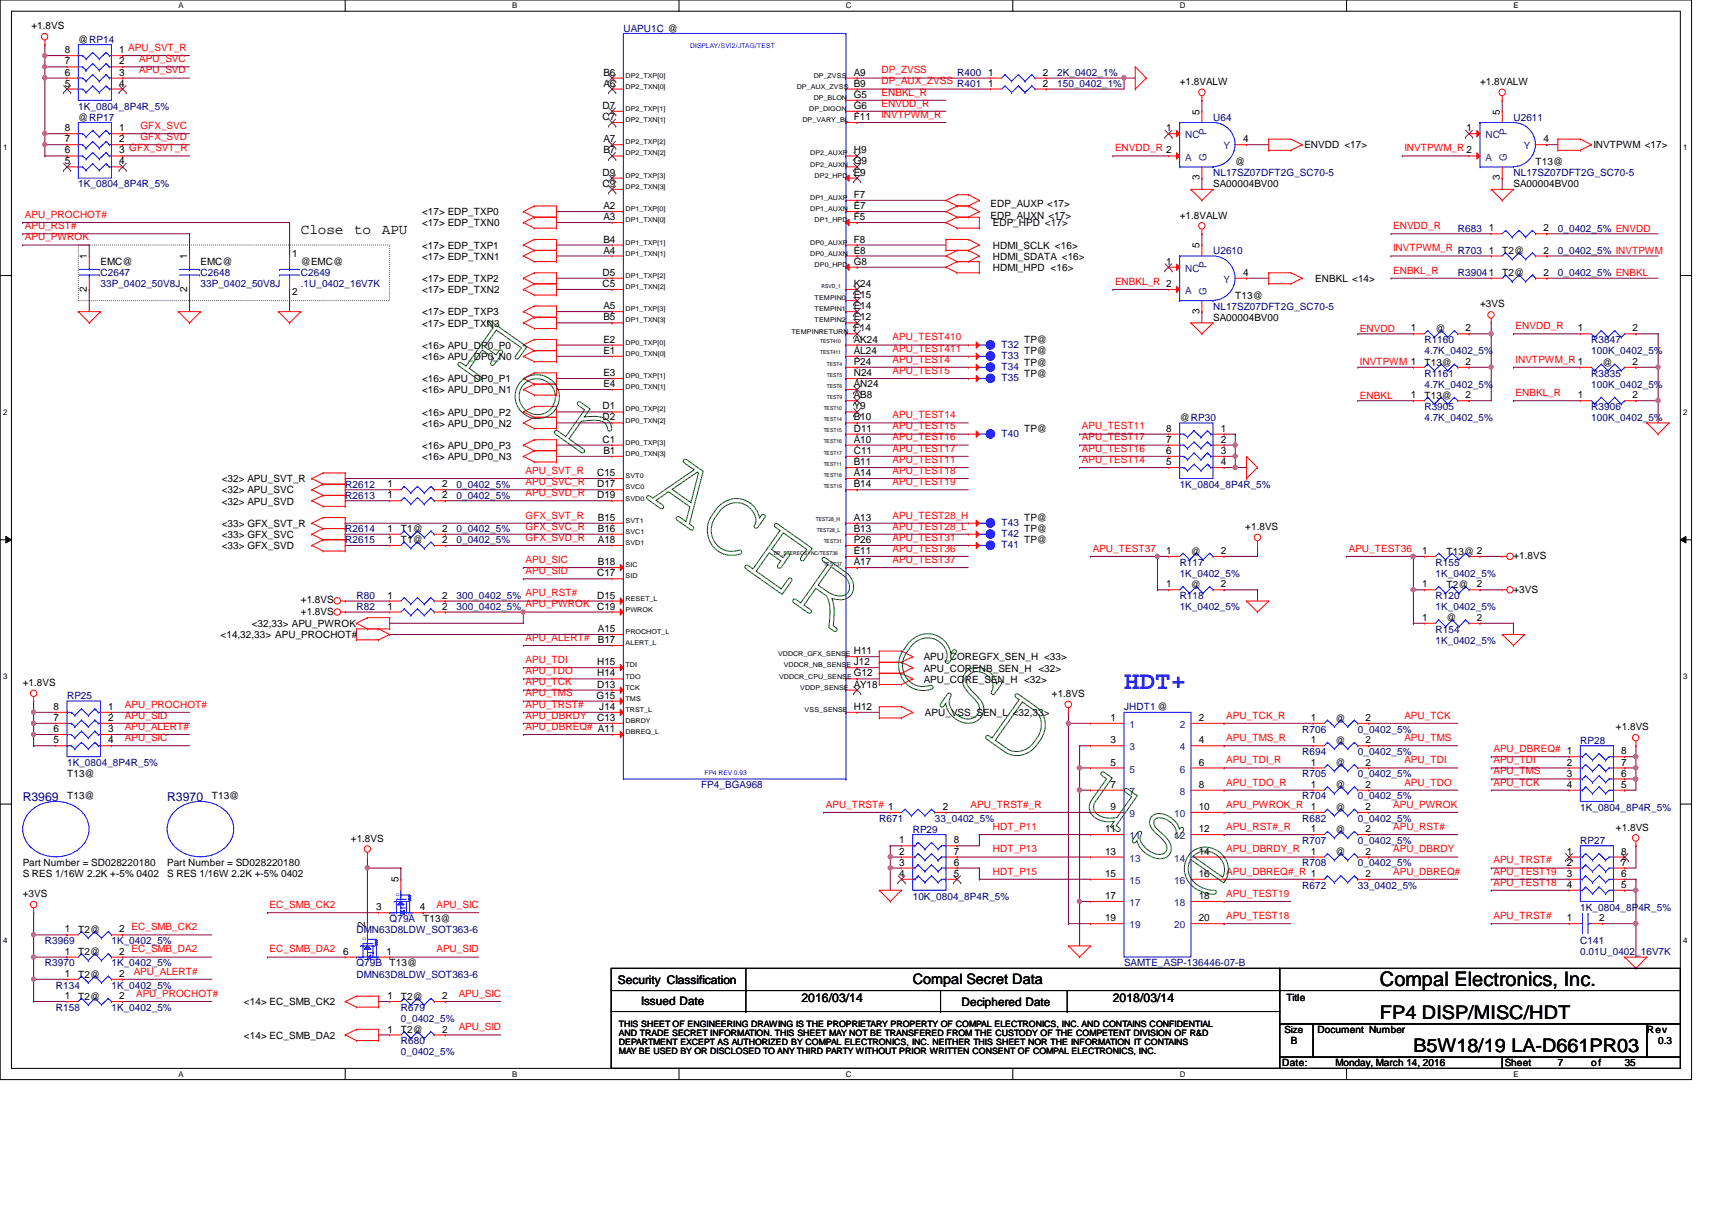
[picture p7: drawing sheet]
<svg xmlns="http://www.w3.org/2000/svg" width="297mm" height="210mm" viewBox="0 0 297 210" stroke-linecap="round" stroke-linejoin="round" font-family="sans-serif">
<defs><g id="words">
<text font-size="4.4" fill="#00f" x="195" y="119.5">HDT+</text>
<text font-size="3.5" x="239.4" y="171.1">Compal Electronics, Inc.</text>
<g font-size="3.3">
<text x="239.4" y="176.7">FP4 DISP/MISC/HDT</text>
<text x="245.2" y="182.5">B5W18/19 LA-D661PR03</text>
</g>
<g font-size="2.5">
<text x="52.2" y="40.6">Close</text>
<text x="61.4" y="40.6">to</text>
<text x="66.2" y="40.6">APU</text>
<text x="158.4" y="170.8">Compal Secret Data</text>
</g>
<g font-size="2.1" fill="#000080">
<text x="3.9" y="139">R3969</text>
<text x="29" y="139">R3970</text>
</g>
<g font-size="2.1">
<text x="107.2" y="170.6">Security Classification</text>
<text x="139.1" y="173.8">2016/03/14</text>
<text x="193.1" y="173.8">2018/03/14</text>
</g>
<g font-size="2">
<text x="111.2" y="174.3">Issued Date</text>
<text x="166.8" y="174.5">Deciphered Date</text>
</g>
<g font-size="1.7">
<text x="5.5" y="5.1">+1.8VS</text>
<text x="11.3" y="9.2">8</text>
<text x="11.3" y="11.2">7</text>
<text x="13.6" y="7.4">@RP14</text>
<text x="20.7" y="9.2">1 APU_SVT_R</text>
<text x="20.7" y="11.2">2</text>
<text x="11.3" y="13.1">6</text>
<text x="11.3" y="15">5</text>
<text x="20.7" y="13.1">3</text>
<text x="20.7" y="15">4</text>
<text x="104.7" y="15">A6</text>
<text x="104.7" y="13.1">B6</text>
<text x="148.1" y="17">G5</text>
<text x="148.1" y="15">B9</text>
<text x="148.1" y="13.1">A9</text>
<text x="171.4" y="15">1</text>
<text x="171.4" y="13.1">1</text>
<text x="180.9" y="15">2</text>
<text x="180.9" y="13.1">2</text>
<text x="204.7" y="14.7">+1.8VALW</text>
<text x="256.8" y="14.7">+1.8VALW</text>
<text x="11.3" y="22.8">8</text>
<text x="13.6" y="20.9">@RP17</text>
<text x="20.7" y="22.8">1</text>
<text x="104.6" y="20.8">C7</text>
<text x="104.6" y="18.9">D7</text>
<text x="148.1" y="20.8">F11</text>
<text x="148.1" y="18.9">G6</text>
<text x="202.3" y="22.8">1</text>
<text x="208.1" y="19.9" transform="rotate(-90 208.1 19.9)">5</text>
<text x="254.5" y="22.8">1</text>
<text x="260.2" y="19.9" transform="rotate(-90 260.2 19.9)">5</text>
<text x="11.3" y="24.7">7</text>
<text x="11.3" y="26.6">6</text>
<text x="11.3" y="28.5">5</text>
<text x="20.7" y="24.7">2</text>
<text x="20.7" y="26.6">3 GFX_SVT_R</text>
<text x="20.7" y="28.5">4</text>
<text x="104.7" y="26.6">B7</text>
<text x="104.7" y="24.7">A7</text>
<text x="148.1" y="28.5">G9</text>
<text x="148.1" y="26.6">H9</text>
<text x="214.3" y="28.7">@</text>
<text x="215.7" y="24.7">4</text>
<text x="226.3" y="25.7">ENVDD &lt;17&gt;</text>
<text x="266.4" y="28.7">T13@</text>
<text x="267.8" y="24.7">4</text>
<text x="276.5" y="25.7">INVTPWM &lt;17&gt;</text>
<text x="104.6" y="32.4">C9</text>
<text x="104.6" y="30.5">D9</text>
<text x="148.1" y="34.3">F7</text>
<text x="148.1" y="30.5">E9</text>
<text x="171.9" y="36">EDP_AUXP &lt;17&gt;</text>
<text x="208.1" y="31.3" transform="rotate(-90 208.1 31.3)">3</text>
<text x="210.5" y="32.5">SA00004BV00</text>
<text x="260.2" y="31.3" transform="rotate(-90 260.2 31.3)">3</text>
<text x="262.6" y="32.5">SA00004BV00</text>
<text x="73.2" y="39.3">&lt;17&gt; EDP_TXN0</text>
<text x="73.2" y="37.3">&lt;17&gt; EDP_TXP0</text>
<text x="104.7" y="38.2">A3</text>
<text x="104.7" y="36.3">A2</text>
<text x="148.1" y="38.2">F5</text>
<text x="148.1" y="36.3">E7</text>
<text x="171.9" y="37.9">EDP_AUXN &lt;17&gt;</text>
<text x="172.3" y="39.3">EDP_HPD &lt;17&gt;</text>
<text x="204.7" y="37.9">+1.8VALW</text>
<text x="258.3" y="40.1">1</text>
<text x="267.8" y="40.1">2</text>
<text x="15.1" y="45" transform="rotate(-90 15.1 45)">1</text>
<text x="17.4" y="46">EMC@</text>
<text x="32.5" y="45" transform="rotate(-90 32.5 45)">1</text>
<text x="34.8" y="46">EMC@</text>
<text x="50.7" y="44.6">1</text>
<text x="52.2" y="46">@EMC@</text>
<text x="73.2" y="45">&lt;17&gt; EDP_TXN1</text>
<text x="73.2" y="43.1">&lt;17&gt; EDP_TXP1</text>
<text x="104.6" y="47.8">D5</text>
<text x="104.7" y="44">A4</text>
<text x="104.7" y="42.1">B4</text>
<text x="148.1" y="45.9">G8</text>
<text x="148.1" y="44">E8</text>
<text x="148.1" y="42.1">F8</text>
<text x="172.3" y="43.1">HDMI_SCLK &lt;16&gt;</text>
<text x="172.3" y="45">HDMI_SDATA &lt;16&gt;</text>
<text x="172.3" y="47">HDMI_HPD &lt;16&gt;</text>
<text x="202.3" y="45.9">1</text>
<text x="208.1" y="43.1" transform="rotate(-90 208.1 43.1)">5</text>
<text x="215.7" y="47.8">4</text>
<text x="258.3" y="44">1</text>
<text x="260.6" y="48">T2@</text>
<text x="260.6" y="44.1">T2@</text>
<text x="267.8" y="47.8">2</text>
<text x="267.8" y="44">2</text>
<text x="15.1" y="50.6" transform="rotate(-90 15.1 50.6)">2</text>
<text x="32.5" y="50.6" transform="rotate(-90 32.5 50.6)">2</text>
<text x="50.7" y="51.2">2</text>
<text x="73.2" y="50.8">&lt;17&gt; EDP_TXN2</text>
<text x="73.2" y="48.9">&lt;17&gt; EDP_TXP2</text>
<text x="104.6" y="49.8">C5</text>
<text x="104.7" y="53.6">A5</text>
<text x="148.1" y="53.6">E14</text>
<text x="148.1" y="51.7">E15</text>
<text x="148.1" y="49.8">K24</text>
<text x="214.3" y="51.8">T13@</text>
<text x="228.2" y="48.9">ENBKL &lt;14&gt;</text>
<text x="256.8" y="53.3">+3VS</text>
<text x="73.2" y="56.6">&lt;17&gt; EDP_TXN3</text>
<text x="73.2" y="54.7">&lt;17&gt; EDP_TXP3</text>
<text x="104.7" y="59.4">E2</text>
<text x="104.7" y="55.6">B5</text>
<text x="148.1" y="59.4">AK24</text>
<text x="148.1" y="57.5">F14</text>
<text x="148.1" y="55.6">E12</text>
<text x="177.7" y="59.5">TP@</text>
<text x="208.1" y="54.5" transform="rotate(-90 208.1 54.5)">3</text>
<text x="210.5" y="55.7">SA00004BV00</text>
<text x="244.8" y="57.5">1</text>
<text x="249.1" y="57.6">@</text>
<text x="254.3" y="57.5">2</text>
<text x="273.8" y="57.5">1</text>
<text x="283.2" y="57.5">2</text>
<text x="73.2" y="60.5">&lt;16&gt; APU_DP0_P0</text>
<text x="73.2" y="62.4">&lt;16&gt; APU_DP0_N0</text>
<text x="104.7" y="65.2">E3</text>
<text x="104.7" y="61.4">E1</text>
<text x="148.1" y="65.2">N24</text>
<text x="148.1" y="63.3">P24</text>
<text x="148.1" y="61.4">AL24</text>
<text x="177.7" y="65.3">TP@</text>
<text x="177.7" y="63.4">TP@</text>
<text x="177.7" y="61.5">TP@</text>
<text x="247.1" y="63.4">T13@</text>
<text x="254.3" y="63.3">2</text>
<text x="278" y="63.4">@</text>
<text x="283.2" y="63.3">2</text>
<text x="73.2" y="68.2">&lt;16&gt; APU_DP0_N1</text>
<text x="73.2" y="66.3">&lt;16&gt; APU_DP0_P1</text>
<text x="104.6" y="71">D1</text>
<text x="104.7" y="67.1">E4</text>
<text x="148.1" y="71">Y9</text>
<text x="148.1" y="69.1">AB8</text>
<text x="148.1" y="67.1">AN24</text>
<text x="244.8" y="69.1">1</text>
<text x="247.1" y="69.2">T13@</text>
<text x="254.3" y="69.1">2</text>
<text x="273.8" y="69.1">1</text>
<text x="283.2" y="69.1">2</text>
<text x="73.2" y="72.1">&lt;16&gt; APU_DP0_P2</text>
<text x="73.2" y="74">&lt;16&gt; APU_DP0_N2</text>
<text x="73.2" y="77.9">&lt;16&gt; APU_DP0_P3</text>
<text x="104.6" y="76.8">C1</text>
<text x="104.6" y="72.9">D2</text>
<text x="148.1" y="76.8">A10</text>
<text x="148.1" y="74.9">D11</text>
<text x="148.1" y="72.9">B10</text>
<text x="177.7" y="75">TP@</text>
<text x="202.3" y="74.9">8</text>
<text x="202.3" y="76.8">7</text>
<text x="204.7" y="73.1">@RP30</text>
<text x="211.8" y="74.9">1</text>
<text x="211.8" y="76.8">2</text>
<text x="38.5" y="83.7">&lt;32&gt; APU_SVT_R</text>
<text x="73.2" y="79.8">&lt;16&gt; APU_DP0_N3</text>
<text x="103.6" y="82.6">C15</text>
<text x="104.7" y="78.7">B1</text>
<text x="148.1" y="82.6">A14</text>
<text x="148.1" y="80.7">B11</text>
<text x="148.1" y="78.7">C11</text>
<text x="202.3" y="78.7">6</text>
<text x="202.3" y="80.7">5</text>
<text x="211.8" y="78.7">3</text>
<text x="211.8" y="80.7">4</text>
<text x="38.5" y="87.5">&lt;32&gt; APU_SVD</text>
<text x="38.5" y="85.6">&lt;32&gt; APU_SVC</text>
<text x="67.2" y="84.5">1</text>
<text x="67.2" y="86.4">1</text>
<text x="76.7" y="84.5">2</text>
<text x="76.7" y="86.4">2</text>
<text x="103.6" y="86.4">D19</text>
<text x="103.6" y="84.5">D17</text>
<text x="148.1" y="84.5">B14</text>
<text x="38.5" y="93.3">&lt;33&gt; GFX_SVC</text>
<text x="38.5" y="91.4">&lt;33&gt; GFX_SVT_R</text>
<text x="38.5" y="95.2">&lt;33&gt; GFX_SVD</text>
<text x="67.2" y="92.2">1</text>
<text x="67.2" y="94.2">1</text>
<text x="69.6" y="92.4">T1@</text>
<text x="69.6" y="94.3">T1@</text>
<text x="76.7" y="92.2">2</text>
<text x="76.7" y="94.2">2</text>
<text x="103.7" y="94.2">A18</text>
<text x="103.7" y="92.2">B16</text>
<text x="103.7" y="90.3">B15</text>
<text x="148.1" y="94.2">P26</text>
<text x="148.1" y="92.2">B13</text>
<text x="148.1" y="90.3">A13</text>
<text x="177.7" y="94.3">TP@</text>
<text x="177.7" y="92.4">TP@</text>
<text x="177.7" y="90.4">TP@</text>
<text x="216.1" y="91.9">+1.8VS</text>
<text x="103.6" y="100">C17</text>
<text x="103.7" y="98">B18</text>
<text x="148.1" y="98">A17</text>
<text x="148.1" y="96.1">E11</text>
<text x="202.3" y="96.1">1</text>
<text x="202.3" y="101.9">1</text>
<text x="206.6" y="96.2">@</text>
<text x="211.8" y="96.1">2</text>
<text x="211.8" y="101.9">2</text>
<text x="246.8" y="101.9">1</text>
<text x="246.8" y="96.1">1</text>
<text x="251" y="96.2">T13@ 2</text>
<text x="256.2" y="101.9">2</text>
<text x="262.6" y="97">+1.8VS</text>
<text x="52.2" y="104.7">+1.8VS</text>
<text x="52.2" y="106.6">+1.8VS</text>
<text x="67.2" y="103.8">1</text>
<text x="67.2" y="105.7">1</text>
<text x="76.7" y="103.8">2</text>
<text x="76.7" y="105.7">2</text>
<text x="103.6" y="105.7">C19</text>
<text x="103.6" y="103.8">D15</text>
<text x="206.6" y="102">@</text>
<text x="246.8" y="107.7">1</text>
<text x="251" y="102">T2@</text>
<text x="251" y="107.8">@</text>
<text x="256.2" y="107.7">2</text>
<text x="262.6" y="102.8">+3VS</text>
<text x="38.3" y="110.7">&lt;14,32,33&gt; APU_PROCHOT#</text>
<text x="43.7" y="108.8">&lt;32,33&gt; APU_PWROK</text>
<text x="103.7" y="111.5">B17</text>
<text x="103.7" y="109.6">A15</text>
<text x="148.1" y="113.5">H11</text>
<text x="3.9" y="119">+1.8VS</text>
<text x="103.6" y="119.3">D13</text>
<text x="103.6" y="117.3">H14</text>
<text x="103.6" y="115.4">H15</text>
<text x="148.1" y="119.3">AY18</text>
<text x="148.1" y="117.3">G12</text>
<text x="148.1" y="115.4">J12</text>
<text x="160.3" y="118.4">APU_CORE_SEN_H &lt;32&gt;</text>
<text x="160.3" y="116.5">APU_CORENB_SEN_H &lt;32&gt;</text>
<text x="160.3" y="114.6">APU_COREGFX_SEN_H &lt;33&gt;</text>
<text x="9.3" y="123.1">8</text>
<text x="9.3" y="125.1">7</text>
<text x="18.8" y="123.1">1</text>
<text x="18.8" y="125.1">2</text>
<text x="103.5" y="121.2">G15</text>
<text x="103.6" y="125.1">C13</text>
<text x="104" y="123.1">J14</text>
<text x="148.1" y="123.1">H12</text>
<text x="160.5" y="124.2">APU_VSS_SEN_L &lt;32,33&gt;</text>
<text x="182.5" y="120.9">+1.8VS</text>
<text x="192.7" y="125.1">1</text>
<text x="208" y="125.1">2</text>
<text x="227.5" y="125.1">1</text>
<text x="231.7" y="125.2">@</text>
<text x="236.9" y="125.1">2</text>
<text x="9.3" y="127">6</text>
<text x="9.3" y="128.9">5</text>
<text x="18.8" y="127">3</text>
<text x="18.8" y="128.9">4</text>
<text x="192.7" y="128.9">3</text>
<text x="208" y="128.9">4</text>
<text x="227.5" y="128.9">1</text>
<text x="231.7" y="129">@</text>
<text x="236.9" y="128.9">2</text>
<text x="280.4" y="126.7">+1.8VS</text>
<text x="281.3" y="130.9">8</text>
<text x="11.6" y="134.8">T13@</text>
<text x="192.7" y="132.8">5</text>
<text x="192.7" y="136.7">7</text>
<text x="208" y="132.8">6</text>
<text x="208" y="136.7">8</text>
<text x="227.5" y="136.7">1</text>
<text x="227.5" y="132.8">1</text>
<text x="231.7" y="136.7">@</text>
<text x="231.7" y="132.9">@</text>
<text x="236.9" y="136.7">2</text>
<text x="236.9" y="132.8">2</text>
<text x="271.9" y="132.8">2</text>
<text x="271.9" y="134.7">3</text>
<text x="271.9" y="136.7">4</text>
<text x="281.3" y="132.8">7</text>
<text x="281.3" y="134.7">6</text>
<text x="281.3" y="136.7">5</text>
<text x="11.6" y="138.7">T13@</text>
<text x="36.7" y="138.7">T13@</text>
<text x="163.6" y="140.5">2</text>
<text x="192.7" y="140.5">9</text>
<text x="208" y="140.5">10</text>
<text x="227.5" y="140.5">1</text>
<text x="231.7" y="140.6">@</text>
<text x="236.9" y="140.5">2</text>
<text x="60.9" y="146">+1.8VS</text>
<text x="156" y="146.3">1</text>
<text x="156" y="148.3">2</text>
<text x="165.5" y="146.3">8</text>
<text x="165.5" y="148.3">7</text>
<text x="191.7" y="144.4">11</text>
<text x="191.7" y="148.3">13</text>
<text x="208" y="144.4">12</text>
<text x="208" y="148.3">14</text>
<text x="227.5" y="148.3">1</text>
<text x="227.5" y="144.4">1</text>
<text x="231.7" y="148.3">@</text>
<text x="231.7" y="144.5">@</text>
<text x="236.9" y="148.3">2</text>
<text x="236.9" y="144.4">2</text>
<text x="271.9" y="148.3">1</text>
<text x="280.4" y="144.1">+1.8VS</text>
<text x="281.3" y="148.3">8</text>
<text x="3.9" y="155.7">+3VS</text>
<text x="3.9" y="150.3">Part Number = SD028220180</text>
<text x="3.9" y="152.2">S RES 1/16W 2.2K +-5% 0402</text>
<text x="29" y="150.3">Part Number = SD028220180</text>
<text x="29" y="152.2">S RES 1/16W 2.2K +-5% 0402</text>
<text x="69.1" y="153.1" transform="rotate(-90 69.1 153.1)">5</text>
<text x="156" y="150.2">3</text>
<text x="156" y="152.1">4</text>
<text x="165.5" y="150.2">6</text>
<text x="165.5" y="152.1">5</text>
<text x="191.7" y="152.1">15</text>
<text x="191.7" y="156">17</text>
<text x="208" y="152.1">16</text>
<text x="208" y="156">18</text>
<text x="236.9" y="152.1">2</text>
<text x="271.9" y="150.2">2</text>
<text x="271.9" y="152.1">3</text>
<text x="271.9" y="154">4</text>
<text x="281.3" y="150.2">7</text>
<text x="281.3" y="152.1">6</text>
<text x="281.3" y="154">5</text>
<text x="11.3" y="161.8">1</text>
<text x="13.6" y="161.8">T2@</text>
<text x="20.7" y="161.8">2 EC_SMB_CK2</text>
<text x="63.3" y="160.8" transform="rotate(-90 63.3 160.8)">2</text>
<text x="65.3" y="157.9">3</text>
<text x="72.9" y="157.9">4</text>
<text x="73.4" y="159.9">T13@</text>
<text x="191.7" y="159.8">19</text>
<text x="208" y="159.8">20</text>
<text x="271.9" y="159.8">1</text>
<text x="277.4" y="159.8">2</text>
<text x="11.3" y="165.6">1</text>
<text x="13.6" y="165.7">T2@</text>
<text x="20.7" y="165.6">2 EC_SMB_DA2</text>
<text x="59.5" y="165.6">6</text>
<text x="67.1" y="165.6">1</text>
<text x="67.6" y="167.6">T13@</text>
<text x="11.3" y="169.5">1</text>
<text x="11.3" y="173.3">1</text>
<text x="13.6" y="169.6">T2@</text>
<text x="13.6" y="173.4">T2@</text>
<text x="20.7" y="169.5">2</text>
<text x="20.7" y="173.3">2</text>
<text x="67.2" y="173.3">1</text>
<text x="69.6" y="173.4">T2@</text>
<text x="76.7" y="173.3">2</text>
<text x="223.2" y="173.6">Title</text>
<text x="42.3" y="174.4">&lt;14&gt; EC_SMB_CK2</text>
<text x="67.2" y="179.1">1</text>
<text x="69.6" y="179.2">T2@</text>
<text x="76.7" y="179.1">2</text>
<text x="222.8" y="179.2">Size</text>
<text x="228.6" y="179.2">Document Number</text>
<text x="285.7" y="179.2">Rev</text>
<text x="42.3" y="180.2">&lt;14&gt; EC_SMB_DA2</text>
<text x="222.5" y="185">Date:</text>
<text x="224" y="181.1">B</text>
<text x="231.7" y="185">Monday, March 14, 2016</text>
<text x="261.1" y="185">Sheet</text>
<text x="270.3" y="185">7</text>
<text x="276.1" y="185">of</text>
<text x="281.9" y="185">35</text>
<text x="287.7" y="181.1">0.3</text>
</g>
<g font-size="1.7" fill="#000080">
<text x="108.2" y="5.5">UAPU1C @</text>
<text x="166.1" y="15.2">R401</text>
<text x="166.1" y="13.2">R400</text>
<text x="183.4" y="15.2">150_0402_1%</text>
<text x="183.4" y="13.2">2K_0402_1%</text>
<text x="13.6" y="19">1K_0804_8P4R_5%</text>
<text x="210.5" y="20.9">U64</text>
<text x="262.6" y="20.9">U2611</text>
<text x="13.6" y="32.5">1K_0804_8P4R_5%</text>
<text x="210.5" y="30.6">NL17SZ07DFT2G_SC70-5</text>
<text x="262.6" y="30.6">NL17SZ07DFT2G_SC70-5</text>
<text x="252.9" y="40.2">R683</text>
<text x="270.3" y="40.2">0_0402_5% ENVDD</text>
<text x="17.4" y="48">C2647</text>
<text x="34.8" y="48">C2648</text>
<text x="52.2" y="48">C2649</text>
<text x="210.5" y="44.1">U2610</text>
<text x="252.9" y="48">R39041</text>
<text x="252.9" y="44.1">R703</text>
<text x="270.3" y="48">0_0402_5% ENBKL</text>
<text x="270.3" y="44.1">0_0402_5% INVTPWM</text>
<text x="17.4" y="49.9">33P_0402_50V8J</text>
<text x="34.8" y="49.9">33P_0402_50V8J</text>
<text x="52.2" y="49.9">.1U_0402_16V7K</text>
<text x="210.5" y="53.8">NL17SZ07DFT2G_SC70-5</text>
<text x="247.1" y="59.5">R1160</text>
<text x="276.1" y="59.5">R3847</text>
<text x="173.8" y="64.2">T34</text>
<text x="173.8" y="60.3">T32</text>
<text x="173.8" y="62.2">T33</text>
<text x="247.1" y="61.5">4.7K_0402_5%</text>
<text x="247.1" y="65.3">R1161</text>
<text x="276.1" y="61.5">100K_0402_5%</text>
<text x="276.1" y="65.3">R3835</text>
<text x="173.8" y="66.1">T35</text>
<text x="247.1" y="67.3">4.7K_0402_5%</text>
<text x="247.1" y="71.1">R3905</text>
<text x="276.1" y="71.1">R3906</text>
<text x="276.1" y="67.3">100K_0402_5%</text>
<text x="173.8" y="75.7">T40</text>
<text x="247.1" y="73.1">4.7K_0402_5%</text>
<text x="276.1" y="73.1">100K_0402_5%</text>
<text x="59.9" y="84.6">R2612</text>
<text x="59.9" y="86.6">R2613</text>
<text x="79.2" y="84.6">0_0402_5%</text>
<text x="79.2" y="86.6">0_0402_5%</text>
<text x="204.7" y="84.6">1K_0804_8P4R_5%</text>
<text x="59.9" y="92.4">R2614</text>
<text x="59.9" y="94.3">R2615</text>
<text x="79.2" y="92.4">0_0402_5%</text>
<text x="79.2" y="94.3">0_0402_5%</text>
<text x="173.8" y="95">T41</text>
<text x="173.8" y="93.1">T42</text>
<text x="173.8" y="91.2">T43</text>
<text x="204.7" y="98.1">R117</text>
<text x="204.7" y="100.1">1K_0402_5%</text>
<text x="249.1" y="98.1">R155</text>
<text x="249.1" y="100.1">1K_0402_5%</text>
<text x="61.8" y="103.9">R80</text>
<text x="61.8" y="105.9">R82</text>
<text x="79.2" y="103.9">300_0402_5%</text>
<text x="79.2" y="105.9">300_0402_5%</text>
<text x="204.7" y="103.9">R118</text>
<text x="204.7" y="105.9">1K_0402_5%</text>
<text x="249.1" y="103.9">R120</text>
<text x="249.1" y="105.9">1K_0402_5%</text>
<text x="249.1" y="109.7">R154</text>
<text x="249.1" y="111.7">1K_0402_5%</text>
<text x="11.6" y="121.3">RP25</text>
<text x="195" y="123.2">JHDT1 @</text>
<text x="225.9" y="131">R694</text>
<text x="225.9" y="127.1">R706</text>
<text x="235.6" y="131">0_0402_5%</text>
<text x="235.6" y="127.1">0_0402_5%</text>
<text x="274.2" y="129">RP28</text>
<text x="11.6" y="132.9">1K_0804_8P4R_5%</text>
<text x="121.7" y="136.7">FP4_BGA968</text>
<text x="225.9" y="134.8">R705</text>
<text x="235.6" y="134.8">0_0402_5%</text>
<text x="152.6" y="142.5">R671</text>
<text x="162.2" y="142.5">33_0402_5%</text>
<text x="225.9" y="138.7">R704</text>
<text x="225.9" y="142.5">R682</text>
<text x="235.6" y="138.7">0_0402_5%</text>
<text x="235.6" y="142.5">0_0402_5%</text>
<text x="274.2" y="140.6">1K_0804_8P4R_5%</text>
<text x="158.4" y="144.5">RP29</text>
<text x="225.9" y="146.4">R707</text>
<text x="235.6" y="146.4">0_0402_5%</text>
<text x="274.2" y="146.4">RP27</text>
<text x="225.9" y="150.3">R708</text>
<text x="225.9" y="154.1">R672</text>
<text x="235.6" y="150.3">0_0402_5%</text>
<text x="235.6" y="154.1">33_0402_5%</text>
<text x="61.8" y="161.8">DMN63D8LDW_SOT363-6</text>
<text x="67.6" y="159.9">Q79A</text>
<text x="158.4" y="156">10K_0804_8P4R_5%</text>
<text x="274.2" y="158">1K_0804_8P4R_5%</text>
<text x="7.8" y="163.8">R3969</text>
<text x="7.8" y="167.6">R3970</text>
<text x="19.3" y="163.8">1K_0402_5%</text>
<text x="19.3" y="167.6">1K_0402_5%</text>
<text x="61.8" y="167.6">Q79B</text>
<text x="195" y="167.6">SAMTE_ASP-136446-07-B</text>
<text x="274.2" y="163.8">C141</text>
<text x="274.2" y="165.7">0.01U_0402_16V7K</text>
<text x="9.7" y="171.5">R134</text>
<text x="19.3" y="171.5">1K_0402_5%</text>
<text x="61.8" y="169.6">DMN63D8LDW_SOT363-6</text>
<text x="9.7" y="175.3">R158</text>
<text x="19.3" y="175.3">1K_0402_5%</text>
<text x="69.6" y="175.3">R679</text>
<text x="69.6" y="177.3">0_0402_5%</text>
<text x="69.6" y="181.1">R680</text>
<text x="69.6" y="183.1">0_0402_5%</text>
</g>
<g font-size="1.7" fill="#f00">
<text x="24.2" y="10.8">APU_SVC</text>
<text x="24.2" y="12.7">APU_SVD</text>
<text x="152.9" y="12.7">DP_ZVSS</text>
<text x="152.9" y="14.6">DP_AUX_ZVSS</text>
<text x="152.9" y="16.6">ENBKL_R</text>
<text x="24.4" y="22.4">GFX_SVC</text>
<text x="152.9" y="18.5">ENVDD_R</text>
<text x="152.9" y="20.4">INVTPWM_R</text>
<text x="24.4" y="24.3">GFX_SVD</text>
<text x="193.5" y="26.2">ENVDD_R 2</text>
<text x="243.7" y="26.2">INVTPWM_R 2</text>
<text x="4.3" y="39.8">APU_RST#</text>
<text x="4.3" y="41.7">APU_PWROK</text>
<text x="4.3" y="37.8">APU_PROCHOT#</text>
<text x="241.7" y="39.8">ENVDD_R</text>
<text x="241.7" y="43.6">INVTPWM_R</text>
<text x="241.7" y="47.5">ENBKL_R</text>
<text x="193.5" y="49.4">ENBKL_R 2</text>
<text x="154.9" y="59.1">APU_TEST410</text>
<text x="236" y="57.5">ENVDD</text>
<text x="263" y="57.1">ENVDD_R</text>
<text x="154.9" y="61">APU_TEST411</text>
<text x="154.9" y="62.9">APU_TEST4</text>
<text x="154.9" y="64.9">APU_TEST5</text>
<text x="236" y="63.3">INVTPWM 1</text>
<text x="263" y="62.9">INVTPWM_R 1</text>
<text x="236" y="69.1">ENBKL</text>
<text x="263" y="68.7">ENBKL_R</text>
<text x="154.9" y="72.6">APU_TEST14</text>
<text x="154.9" y="74.5">APU_TEST15</text>
<text x="154.9" y="76.4">APU_TEST16</text>
<text x="187.7" y="76.4">APU_TEST17</text>
<text x="187.7" y="74.5">APU_TEST11</text>
<text x="91.2" y="82.2">APU_SVT_R</text>
<text x="154.9" y="78.4">APU_TEST17</text>
<text x="154.9" y="80.3">APU_TEST11</text>
<text x="154.9" y="82.2">APU_TEST18</text>
<text x="187.7" y="78.4">APU_TEST16</text>
<text x="187.7" y="80.3">APU_TEST14</text>
<text x="91.2" y="84.2">APU_SVC_R</text>
<text x="91.2" y="86.1">APU_SVD_R</text>
<text x="91.2" y="90">GFX_SVT_R</text>
<text x="154.9" y="84.2">APU_TEST19</text>
<text x="154.9" y="90">APU_TEST28_H</text>
<text x="91.2" y="93.8">GFX_SVD_R</text>
<text x="91.2" y="91.9">GFX_SVC_R</text>
<text x="154.9" y="91.9">APU_TEST28_L</text>
<text x="154.9" y="93.8">APU_TEST31</text>
<text x="154.9" y="95.7">APU_TEST36</text>
<text x="189.6" y="95.7">APU_TEST37</text>
<text x="234" y="95.7">APU_TEST36</text>
<text x="91.2" y="97.7">APU_SIC</text>
<text x="91.2" y="99.6">APU_SID</text>
<text x="154.9" y="97.7">APU_TEST37</text>
<text x="91.2" y="103.5">APU_RST#</text>
<text x="91.2" y="105.4">APU_PWROK</text>
<text x="91.2" y="111.2">APU_ALERT#</text>
<text x="91.2" y="115">APU_TDI</text>
<text x="91.2" y="117">APU_TDO</text>
<text x="91.2" y="118.9">APU_TCK</text>
<text x="21.7" y="124.7">APU_SID</text>
<text x="21.7" y="122.8">APU_PROCHOT#</text>
<text x="91.2" y="120.8">APU_TMS</text>
<text x="91.2" y="122.8">APU_TRST#</text>
<text x="91.2" y="124.7">APU_DBRDY</text>
<text x="212.8" y="124.7">APU_TCK_R</text>
<text x="243.7" y="124.7">APU_TCK</text>
<text x="21.7" y="126.6">APU_ALERT#</text>
<text x="21.7" y="128.6">APU_SIC</text>
<text x="91.2" y="126.6">APU_DBREQ# A11</text>
<text x="212.8" y="128.6">APU_TMS_R</text>
<text x="243.7" y="128.6">APU_TMS</text>
<text x="259.1" y="130.5">APU_DBREQ# 1</text>
<text x="212.8" y="132.4">APU_TDI_R</text>
<text x="212.8" y="136.3">APU_TDO_R</text>
<text x="243.7" y="136.3">APU_TDO</text>
<text x="243.7" y="132.4">APU_TDI</text>
<text x="259.1" y="136.3">APU_TCK</text>
<text x="259.1" y="134.3">APU_TMS</text>
<text x="259.1" y="132.4">APU_TDI</text>
<text x="143.3" y="140.1">APU_TRST# 1</text>
<text x="168.4" y="140.1">APU_TRST#_R</text>
<text x="172.3" y="144">HDT_P11</text>
<text x="212.8" y="144">APU_RST#_R</text>
<text x="212.8" y="140.1">APU_PWROK_R</text>
<text x="241.7" y="144">APU_RST#</text>
<text x="241.7" y="140.1">APU_PWROK</text>
<text x="172.3" y="147.9">HDT_P13</text>
<text x="212.8" y="147.9">APU_DBRDY_R</text>
<text x="241.7" y="147.9">APU_DBRDY</text>
<text x="259.1" y="149.8">APU_TRST#</text>
<text x="172.3" y="151.7">HDT_P15</text>
<text x="212.8" y="151.7">APU_DBREQ#_R 1</text>
<text x="212.8" y="155.6">APU_TEST19</text>
<text x="241.7" y="151.7">APU_DBREQ#</text>
<text x="259.1" y="153.6">APU_TEST18</text>
<text x="259.1" y="151.7">APU_TEST19</text>
<text x="46.8" y="157.5">EC_SMB_CK2</text>
<text x="75.7" y="157.5">APU_SIC</text>
<text x="212.8" y="159.4">APU_TEST18</text>
<text x="259.1" y="159.4">APU_TRST#</text>
<text x="46.8" y="165.2">EC_SMB_DA2</text>
<text x="75.7" y="165.2">APU_SID</text>
<text x="23.2" y="169.1">APU_ALERT#</text>
<text x="23.6" y="172.9">APU_PROCHOT#</text>
<text x="79.6" y="172.9">APU_SIC</text>
<text x="79.6" y="178.7">APU_SID</text>
</g>
<g font-size="1.7" fill="#004080">
<text x="209.3" y="23.4" transform="rotate(-90 209.3 23.4)">P</text>
<text x="261.4" y="23.4" transform="rotate(-90 261.4 23.4)">P</text>
<text x="205.7" y="24">NC</text>
<text x="205.7" y="27.9">A</text>
<text x="209.3" y="28" transform="rotate(-90 209.3 28)">G</text>
<text x="212.3" y="25.9">Y</text>
<text x="257.8" y="24">NC</text>
<text x="257.8" y="27.9">A</text>
<text x="261.4" y="28" transform="rotate(-90 261.4 28)">G</text>
<text x="264.4" y="25.9">Y</text>
<text x="205.7" y="47.2">NC</text>
<text x="209.3" y="46.5" transform="rotate(-90 209.3 46.5)">P</text>
<text x="205.7" y="51">A</text>
<text x="209.3" y="51.2" transform="rotate(-90 209.3 51.2)">G</text>
<text x="212.3" y="49.1">Y</text>
<text x="196" y="126.3">1</text>
<text x="196" y="130.2">3</text>
<text x="204.7" y="126.3">2</text>
<text x="204.7" y="130.2">4</text>
<text x="196" y="134">5</text>
<text x="196" y="137.9">7</text>
<text x="204.7" y="134">6</text>
<text x="204.7" y="137.9">8</text>
<text x="196" y="141.7">9</text>
<text x="203.7" y="141.7">10</text>
<text x="196" y="145.6">11</text>
<text x="196" y="149.5">13</text>
<text x="203.7" y="145.6">12</text>
<text x="203.7" y="149.5">14</text>
<text x="196" y="153.3">15</text>
<text x="203.7" y="153.3">16</text>
<text x="196" y="157.2">17</text>
<text x="196" y="161">19</text>
<text x="203.7" y="157.2">18</text>
<text x="203.7" y="161">20</text>
</g>
<g font-size="1.5">
<text x="107.4" y="178.2">THIS SHEET OF ENGINEERING DRAWING IS THE PROPRIETARY PROPERTY OF COMPAL ELECTRONICS, INC. AND CONTAINS CONFIDENTIAL</text>
<text x="107.4" y="179.8">AND TRADE SECRET INFORMATION. THIS SHEET MAY NOT BE TRANSFERED FROM THE CUSTODY OF THE COMPETENT DIVISION OF R&amp;D</text>
<text x="107.4" y="181.4">DEPARTMENT EXCEPT AS AUTHORIZED BY COMPAL ELECTRONICS, INC. NEITHER THIS SHEET NOR THE INFORMATION IT CONTAINS</text>
<text x="107.4" y="182.9">MAY BE USED BY OR DISCLOSED TO ANY THIRD PARTY WITHOUT PRIOR WRITTEN CONSENT OF COMPAL ELECTRONICS, INC.</text>
</g>
<g font-size="1.4">
<text x="30.9" y="1.4">A</text>
<text x="88.9" y="1.4">B</text>
<text x="146.8" y="1.4">C</text>
<text x="204.7" y="1.4">D</text>
<text x="262.6" y="1.4">E</text>
<text x=".5" y="26.1">1</text>
<text x="292.1" y="26.1">1</text>
<text x=".5" y="71.9">2</text>
<text x="292.1" y="71.9">2</text>
<text x=".5" y="117.8">3</text>
<text x="292.1" y="117.8">3</text>
<text x=".5" y="163.6">4</text>
<text x="292.1" y="163.6">4</text>
<text x="30.9" y="186.8">A</text>
<text x="88.9" y="186.8">B</text>
<text x="146.8" y="186.8">C</text>
<text x="204.7" y="186.8">D</text>
<text x="262.6" y="186.8">E</text>
</g>
<g font-size="1.1" fill="#00f">
<text x="119.8" y="8.3">DISPLAY/SVI2/JTAG/TEST</text>
<text x="122.3" y="134.5">FP4 REV 0.93</text>
</g>
<g font-size="1.1">
<text x="108.5" y="15.4">DP2_TXN[0]</text>
<text x="108.5" y="13.5">DP2_TXP[0]</text>
<text x="138.3" y="15.4">DP_AUX_ZVSS</text>
<text x="141.2" y="17.3">DP_BLON</text>
<text x="141.2" y="13.5">DP_ZVSS</text>
<text x="108.5" y="21.2">DP2_TXN[1]</text>
<text x="108.5" y="19.3">DP2_TXP[1]</text>
<text x="139.2" y="21.2">DP_VARY_BL</text>
<text x="140.4" y="19.3">DP_DIGON</text>
<text x="108.5" y="27">DP2_TXN[2]</text>
<text x="108.5" y="25.1">DP2_TXP[2]</text>
<text x="140.6" y="28.9">DP2_AUXN</text>
<text x="140.6" y="27">DP2_AUXP</text>
<text x="108.5" y="32.8">DP2_TXN[3]</text>
<text x="108.5" y="30.9">DP2_TXP[3]</text>
<text x="140.6" y="34.7">DP1_AUXP</text>
<text x="141.3" y="30.9">DP2_HPD</text>
<text x="108.5" y="38.6">DP1_TXN[0]</text>
<text x="108.5" y="36.6">DP1_TXP[0]</text>
<text x="140.6" y="36.6">DP1_AUXN</text>
<text x="141.3" y="38.6">DP1_HPD</text>
<text x="108.5" y="44.4">DP1_TXN[1]</text>
<text x="108.5" y="42.4">DP1_TXP[1]</text>
<text x="140.6" y="44.4">DP0_AUXN</text>
<text x="140.6" y="42.4">DP0_AUXP</text>
<text x="141.3" y="46.3">DP0_HPD</text>
<text x="108.5" y="50.2">DP1_TXN[2]</text>
<text x="108.5" y="48.2">DP1_TXP[2]</text>
<text x="141.3" y="52.1">TEMPIN0</text>
<text x="108.5" y="59.8">DP0_TXP[0]</text>
<text x="108.5" y="55.9">DP1_TXN[3]</text>
<text x="108.5" y="54">DP1_TXP[3]</text>
<text x="137.3" y="57.9">TEMPINRETURN</text>
<text x="141.3" y="55.9">TEMPIN2</text>
<text x="141.3" y="54">TEMPIN1</text>
<text x="108.5" y="65.6">DP0_TXP[1]</text>
<text x="108.5" y="61.7">DP0_TXN[0]</text>
<text x="108.5" y="71.4">DP0_TXP[2]</text>
<text x="108.5" y="67.5">DP0_TXN[1]</text>
<text x="108.5" y="77.2">DP0_TXP[3]</text>
<text x="108.5" y="73.3">DP0_TXN[2]</text>
<text x="108.5" y="83">SVT0</text>
<text x="108.5" y="79.1">DP0_TXN[3]</text>
<text x="108.5" y="86.8">SVD0</text>
<text x="108.5" y="84.9">SVC0</text>
<text x="108.5" y="94.5">SVD1</text>
<text x="108.5" y="92.6">SVC1</text>
<text x="108.5" y="90.7">SVT1</text>
<text x="108.5" y="100.3">SID</text>
<text x="108.5" y="98.4">SIC</text>
<text x="108.5" y="106.1">PWROK</text>
<text x="108.5" y="104.2">RESET_L</text>
<text x="108.5" y="111.9">ALERT_L</text>
<text x="108.5" y="110">PROCHOT_L</text>
<text x="135" y="113.8">VDDCR_GFX_SENSE</text>
<text x="108.5" y="119.6">TCK</text>
<text x="108.5" y="117.7">TDO</text>
<text x="108.5" y="115.8">TDI</text>
<text x="135.2" y="117.7">VDDCR_CPU_SENSE</text>
<text x="136" y="115.8">VDDCR_NB_SENSE</text>
<text x="138.8" y="119.6">VDDP_SENSE</text>
<text x="108.5" y="125.4">DBRDY</text>
<text x="108.5" y="123.5">TRST_L</text>
<text x="108.5" y="121.6">TMS</text>
<text x="139.6" y="123.5">VSS_SENSE</text>
<text x="108.5" y="127.4">DBREQ_L</text>
</g>
<g font-size=".9">
<text x="142.5" y="49.9">RSVD_1</text>
<text x="142.3" y="59.6">TEST410</text>
<text x="142.3" y="61.5">TEST411</text>
<text x="143.5" y="65.3">TEST5</text>
<text x="143.5" y="63.4">TEST4</text>
<text x="142.9" y="71.1">TEST10</text>
<text x="143.5" y="69.2">TEST9</text>
<text x="143.5" y="67.3">TEST6</text>
<text x="142.9" y="76.9">TEST16</text>
<text x="142.9" y="75">TEST15</text>
<text x="142.9" y="73.1">TEST14</text>
<text x="142.9" y="82.7">TEST18</text>
<text x="142.9" y="80.8">TEST11</text>
<text x="142.9" y="78.9">TEST17</text>
<text x="142.9" y="84.6">TEST19</text>
<text x="141.6" y="90.4">TEST28_H</text>
<text x="141.7" y="92.4">TEST28_L</text>
<text x="142.9" y="94.3">TEST31</text>
<text x="134.2" y="96.2">DP_STEREOSYNC/TEST36</text>
<text x="142.9" y="98.2">TEST37</text>
</g>
<g font-size=".9" fill="#00f">
<text x="68.7" y="154.9" transform="rotate(90 68.7 154.9)">G</text>
<text x="68" y="158.3" transform="rotate(90 68 158.3)">D</text>
<text x="70.9" y="158.3" transform="rotate(90 70.9 158.3)">S</text>
<text x="62.2" y="166" transform="rotate(90 62.2 166)">D</text>
<text x="62.9" y="162.6" transform="rotate(90 62.9 162.6)">G</text>
<text x="65.1" y="166" transform="rotate(90 65.1 166)">S</text>
</g>
</g></defs>
<path d="M0 0h293.5v187.3h-293.5zM2 1.9h289.5v183.4h-289.5z" fill="none" stroke="#000" stroke-width=".17"/>
<g fill="#fff">
<path d="M30.9 .2h.9v1.5h-.9z"/>
<path d="M30.9 185.5h.9v1.6h-.9z"/>
</g>
<path d="M59.9 0v1.9M59.9 185.3v2" fill="none" stroke="#000" stroke-width=".17"/>
<g fill="#fff">
<path d="M88.9 .2h.8v1.5h-.8z"/>
<path d="M88.9 185.5h.8v1.6h-.8z"/>
</g>
<path d="M117.8 0v1.9M117.8 185.3v2" fill="none" stroke="#000" stroke-width=".17"/>
<g fill="#fff">
<path d="M146.8 .2h.9v1.5h-.9z"/>
<path d="M146.8 185.5h.9v1.6h-.9z"/>
</g>
<path d="M175.7 0v1.9M175.7 185.3v2" fill="none" stroke="#000" stroke-width=".17"/>
<g fill="#fff">
<path d="M204.7 .2h1v1.5h-1z"/>
<path d="M204.7 185.5h1v1.6h-1z"/>
</g>
<path d="M233.6 0v1.9M233.6 185.3v2" fill="none" stroke="#000" stroke-width=".17"/>
<g fill="#fff">
<path d="M262.6 .2h.9v1.5h-.9z"/>
<path d="M262.6 185.5h.9v1.6h-.9z"/>
<path d="M.5 24.8h.8v1.6h-.8z"/>
<path d="M292.1 24.8h.7v1.6h-.7z"/>
<path d="M.5 70.7h.8v1.5h-.8z"/>
<path d="M292.1 70.7h.7v1.5h-.7z"/>
</g>
<path d="M0 47.8h2M291.5 47.8h2" fill="none" stroke="#000" stroke-width=".17"/>
<g fill="#fff">
<path d="M.5 116.5h.8v1.6h-.8z"/>
<path d="M292.1 116.5h.7v1.6h-.7z"/>
</g>
<path d="M0 93.6h2M1 93l1 .6-1 .6zM291.5 93.6l1-.6v1.2zM291.5 93.6h2" fill="none" stroke="#000" stroke-width=".17"/>
<path d="M1 93l1 .6-1 .6zM291.5 93.6l1-.6v1.2z" fill="#000"/>
<g fill="#fff">
<path d="M.5 162.4h.8v1.5h-.8z"/>
<path d="M292.1 162.4h.7v1.5h-.7z"/>
</g>
<path d="M0 139.5h2M291.5 139.5h2" fill="none" stroke="#000" stroke-width=".17"/>
<path d="M13.6 42.5h54v9.7h-54z" fill="none" stroke="#000" stroke-width=".17" stroke-dasharray="0 .3"/>
<path d="M7.8 11.6h.1M7.8 11.6v1.9M59.9 85h.1M59.9 86.9h.1M59.9 83h.1M59.9 85h7.7M59.9 86.9h7.7M59.9 83h46.3M77.3 85h.1M77.3 86.9h.1M77.3 85h28.9M77.3 86.9h28.9" fill="none" stroke="#800040" stroke-width=".17"/>
<circle cx="7.7" cy="13.5" r=".38" fill="#f0f"/>
<circle cx="7.7" cy="13.5" r=".38" fill="none" stroke="#f0f" stroke-width=".17"/>
<circle cx="7.8" cy="11.6" r=".37" fill="#f0f"/>
<circle cx="7.8" cy="11.6" r=".37" fill="none" stroke="#f0f" stroke-width=".17"/>
<g fill="none" stroke="#800040" stroke-width=".17">
<path d="M7.8 13.5h.1M7.8 11.6h.1M7.8 9.7h.1M7.8 13.5h3.8M7.8 11.6h3.8M7.8 9.7h3.8M21.3 13.5h.1M21.3 9.7h.1M21.3 11.6h.1M21.3 13.5h11.6M21.3 11.6h11.6M21.3 9.7h11.6"/>
<path d="M7.8 25.1h.1M7.8 25.1v2M59.9 92.7h.1M59.9 90.8h.1M59.9 94.6h.1M59.9 92.7h7.7M59.9 94.6h7.7M59.9 90.8h46.3M77.3 94.6h.1M77.3 92.7h.1M77.3 92.7h28.9M77.3 94.6h28.9"/>
</g>
<circle cx="7.8" cy="25.1" r=".37" fill="#f0f"/>
<circle cx="7.8" cy="25.1" r=".37" fill="none" stroke="#f0f" stroke-width=".17"/>
<path d="M7.8 27.1h.1M7.8 25.1h.1M7.8 23.2h.1M7.8 27.1h3.8M7.8 25.1h3.8M7.8 23.2h3.8M46.4 158.3h.1M46.4 158.3h19.3M63.8 150.6h.1M63.8 150.6h5.7M46.4 166h.1M46.4 166h13.5" fill="none" stroke="#800040" stroke-width=".17"/>
<circle cx="63.7" cy="150.6" r=".37" fill="#f0f"/>
<circle cx="63.7" cy="150.6" r=".37" fill="none" stroke="#f0f" stroke-width=".17"/>
<path d="M7.8 7.7h.1M7.8 9.7h.1M7.8 7.7v3.9M63.8 150.6h.1M63.8 148.7h.1M63.8 148.7v11.5M69.5 150.6h.1M69.5 150.6v1.9M73.4 158.3h.1M73.4 158.3h9.7M67.6 166h.1M67.6 166h15.5" fill="none" stroke="#800040" stroke-width=".17"/>
<circle cx="7.7" cy="9.6" r=".38" fill="#f0f"/>
<circle cx="7.7" cy="9.6" r=".38" fill="none" stroke="#f0f" stroke-width=".17"/>
<path d="M7.8 13.5h.1M7.8 13.5v11.6M7.8 23.2h.1" fill="none" stroke="#800040" stroke-width=".17"/>
<circle cx="7.7" cy="23.2" r=".38" fill="#f0f"/>
<circle cx="7.7" cy="23.2" r=".38" fill="none" stroke="#f0f" stroke-width=".17"/>
<path d="M5.8 125.5h.1M5.8 123.6v1.9" fill="none" stroke="#800040" stroke-width=".17"/>
<circle cx="5.8" cy="125.5" r=".38" fill="#f0f"/>
<circle cx="5.8" cy="125.5" r=".38" fill="none" stroke="#f0f" stroke-width=".17"/>
<path d="M5.8 125.5h.1M5.8 127.4h.1M5.8 125.5h3.9M5.8 125.5v1.9M5.8 127.4h3.9" fill="none" stroke="#800040" stroke-width=".17"/>
<circle cx="5.8" cy="127.4" r=".37" fill="#f0f"/>
<circle cx="5.8" cy="127.4" r=".37" fill="none" stroke="#f0f" stroke-width=".17"/>
<path d="M5.8 123.6h.1M5.8 123.6h3.9M19.3 125.5h.1M19.3 127.4h.1M19.3 125.5h13.6M19.3 127.4h13.6" fill="none" stroke="#800040" stroke-width=".17"/>
<circle cx="5.8" cy="123.5" r=".37" fill="#f0f"/>
<circle cx="5.8" cy="123.5" r=".37" fill="none" stroke="#f0f" stroke-width=".17"/>
<path d="M90.8 98.5h.1M90.8 98.5h15.4M90.8 100.4h.1M90.8 100.4h15.4M5.8 123.6h.1M5.8 121.6v2M5.8 162.2h.1M5.8 162.2v3.8h5.8M11.6 166h.1" fill="none" stroke="#800040" stroke-width=".17"/>
<circle cx="5.8" cy="166" r=".37" fill="#f0f"/>
<circle cx="5.8" cy="166" r=".37" fill="none" stroke="#f0f" stroke-width=".17"/>
<circle cx="5.8" cy="162.2" r=".37" fill="#f0f"/>
<circle cx="5.8" cy="162.2" r=".37" fill="none" stroke="#f0f" stroke-width=".17"/>
<g fill="none" stroke="#800040" stroke-width=".17">
<path d="M59.9 104.3h.1M59.9 104.3h7.7M77.3 104.3h.1M77.3 104.3h28.9M90.8 106.2h.1M90.8 106.2h15.4M5.8 158.3h.1M5.8 158.3v3.9h5.8M11.6 162.2h.1M65.7 173.7h.1M65.7 179.5h.1M65.7 179.5h1.9"/>
<path d="M65.7 173.7h1.9M77.3 179.5h.1M77.3 173.7h.1M77.3 179.5h9.6M77.3 173.7h9.6"/>
</g>
<circle cx="90.8" cy="106.2" r=".38" fill="#f0f"/>
<circle cx="90.8" cy="106.2" r=".38" fill="none" stroke="#f0f" stroke-width=".17"/>
<g fill="none" stroke="#800040" stroke-width=".17">
<path d="M59.9 106.2h.1M59.9 106.2h7.7M67.6 108.1h.1M67.6 110.1h.1M67.6 110.1h38.6M77.3 106.2h.1M77.3 106.2h13.5M90.8 106.2h.1M90.8 112h.1M90.8 115.8h.1M90.8 106.2v1.9h-23.2M90.8 112h15.4"/>
<path d="M90.8 115.8h15.4M283.8 160.2h.1M283.8 160.2v5.8"/>
</g>
<circle cx="283.8" cy="160.2" r=".37" fill="#f0f"/>
<circle cx="283.8" cy="160.2" r=".37" fill="none" stroke="#f0f" stroke-width=".17"/>
<g fill="none" stroke="#800040" stroke-width=".17">
<path d="M185.4 123.6h.1M185.4 125.5h.1M185.4 123.6v36.6M185.4 125.5h3.8M187.3 137.1h.1M187.3 133.2h.1M187.3 129.4h.1M187.3 137.1h1.9M187.3 133.2h1.9M187.3 129.4h1.9M164.1 140.9h.1M164.1 140.9h25.1"/>
<path d="M187.3 156.4h.1M187.3 156.4h1.9M185.4 160.2h.1M185.4 160.2h3.8"/>
</g>
<circle cx="185.3" cy="125.5" r=".38" fill="#f0f"/>
<circle cx="185.3" cy="125.5" r=".38" fill="none" stroke="#f0f" stroke-width=".17"/>
<g fill="none" stroke="#800040" stroke-width=".17">
<path d="M212.4 129.4h.1M212.4 125.5h.1M212.4 133.2h.1M212.4 129.4h15.4M212.4 125.5h15.4M212.4 133.2h15.4M154.5 150.6h.1M154.5 150.6v3.8M154.5 150.6h1.9M169.9 144.8h.1M169.9 144.8h19.3M212.4 148.7h.1"/>
<path d="M212.4 152.5h.1M212.4 144.8h.1M212.4 140.9h.1M212.4 148.7h15.4M212.4 152.5h15.4M212.4 144.8h15.4M212.4 140.9h15.4"/>
</g>
<circle cx="154.5" cy="150.6" r=".37" fill="#f0f"/>
<circle cx="154.5" cy="150.6" r=".37" fill="none" stroke="#f0f" stroke-width=".17"/>
<path d="M154.5 148.7h.1M154.5 146.7h.1M154.5 148.7h1.9M154.5 146.7v3.9" fill="none" stroke="#800040" stroke-width=".17"/>
<circle cx="154.5" cy="148.6" r=".38" fill="#f0f"/>
<circle cx="154.5" cy="148.6" r=".38" fill="none" stroke="#f0f" stroke-width=".17"/>
<g fill="none" stroke="#800040" stroke-width=".17">
<path d="M187.3 129.4h.1M187.3 137.1h.1M187.3 129.4v3.8M187.3 137.1v19.3M212.4 137.1h.1M212.4 137.1h15.4M154.5 146.7h.1M154.5 146.7h1.9M166.1 148.7h.1M166.1 148.7h23.1M169.9 152.5h.1M169.9 152.5h19.3"/>
<path d="M212.4 156.4h.1M212.4 156.4h11.6M212.4 160.2h.1M212.4 160.2h11.6"/>
</g>
<circle cx="187.3" cy="156.4" r=".37" fill="#f0f"/>
<circle cx="187.3" cy="156.4" r=".37" fill="none" stroke="#f0f" stroke-width=".17"/>
<circle cx="187.3" cy="137" r=".37" fill="#f0f"/>
<circle cx="187.3" cy="137" r=".37" fill="none" stroke="#f0f" stroke-width=".17"/>
<g fill="none" stroke="#800040" stroke-width=".17">
<path d="M283.8 129.4h.1M283.8 135.1h.1M283.8 131.3h.1M283.8 129.4v3.8M283.8 135.1v2M166.1 150.6h.1M166.1 150.6h3.8M169.9 150.6h.1M169.9 144.8h.1M169.9 144.8v1.9M169.9 150.6v1.9M187.3 156.4h.1"/>
<path d="M187.3 156.4v7.7"/>
</g>
<circle cx="283.8" cy="131.2" r=".37" fill="#f0f"/>
<circle cx="283.8" cy="131.2" r=".37" fill="none" stroke="#f0f" stroke-width=".17"/>
<g fill="none" stroke="#800040" stroke-width=".17">
<path d="M281.9 137.1h.1M281.9 135.1h.1M281.9 133.2h.1M281.9 131.3h.1M281.9 137.1h1.9M281.9 133.2h1.9M281.9 131.3h1.9M283.8 133.2h.1M283.8 133.2v1.9h-1.9M258.7 150.6h.1M258.7 154.4h.1M258.7 152.5h.1"/>
<path d="M258.7 150.6h13.5M258.7 152.5h13.5M258.7 154.4h13.5M281.9 150.6h.1M281.9 152.5h.1M281.9 154.4h.1M281.9 150.6h1.9M281.9 152.5h1.9M283.8 152.5h.1M283.8 152.5v1.9h-1.9"/>
</g>
<circle cx="283.8" cy="135.1" r=".38" fill="#f0f"/>
<circle cx="283.8" cy="135.1" r=".38" fill="none" stroke="#f0f" stroke-width=".17"/>
<circle cx="283.8" cy="133.2" r=".37" fill="#f0f"/>
<circle cx="283.8" cy="133.2" r=".37" fill="none" stroke="#f0f" stroke-width=".17"/>
<g fill="none" stroke="#800040" stroke-width=".17">
<path d="M187.3 133.2h.1M187.3 133.2v3.9M237.5 137.1h.1M237.5 125.5h.1M237.5 129.4h.1M237.5 133.2h.1M237.5 137.1h15.4M237.5 125.5h15.4M237.5 129.4h15.4M237.5 133.2h15.4M142.9 140.9h.1M142.9 140.9h11.6"/>
<path d="M166.1 146.7h.1M166.1 146.7h3.8M237.5 148.7h.1M237.5 144.8h.1M237.5 140.9h.1M237.5 152.5h.1M237.5 140.9h15.4M237.5 148.7h15.4M237.5 144.8h15.4M237.5 152.5h15.4M283.8 146.7h.1M283.8 146.7v3.9"/>
</g>
<circle cx="187.3" cy="133.2" r=".37" fill="#f0f"/>
<circle cx="187.3" cy="133.2" r=".37" fill="none" stroke="#f0f" stroke-width=".17"/>
<g fill="none" stroke="#800040" stroke-width=".17">
<path d="M90.8 117.8h.1M90.8 119.7h.1M90.8 117.8h15.4M90.8 119.7h15.4M90.8 121.6h.1M90.8 123.6h.1M90.8 121.6h15.4M90.8 123.6h15.4M283.8 154.4h.1M283.8 154.4v5.8h-5.8M258.7 160.2h.1M258.7 160.2h13.5"/>
<path d="M278 160.2h.1"/>
</g>
<circle cx="283.8" cy="154.4" r=".38" fill="#f0f"/>
<circle cx="283.8" cy="154.4" r=".38" fill="none" stroke="#f0f" stroke-width=".17"/>
<g fill="none" stroke="#800040" stroke-width=".17">
<path d="M148.7 13.5h.1M148.7 15.5h.1M148.7 13.5h23.2M148.7 15.5h23.2M181.5 15.5h.1M181.5 13.5h.1M181.5 13.5h15.5M195 13.5h.1M195 13.5v2h-13.5M90.8 125.5h.1M90.8 127.4h.1M90.8 125.5h15.4"/>
<path d="M90.8 127.4h15.4"/>
</g>
<circle cx="195" cy="13.5" r=".38" fill="#f0f"/>
<circle cx="195" cy="13.5" r=".38" fill="none" stroke="#f0f" stroke-width=".17"/>
<path d="M260.6 17.4h.1M260.6 17.4v1.9M235.6 57.9h.1M235.6 57.9h9.6M254.9 57.9h.1M258.7 56h.1M258.7 56v1.9h-3.8" fill="none" stroke="#800040" stroke-width=".17"/>
<circle cx="258.7" cy="57.9" r=".38" fill="#f0f"/>
<circle cx="258.7" cy="57.9" r=".38" fill="none" stroke="#f0f" stroke-width=".17"/>
<path d="M254.9 63.7h.1M254.9 63.7h3.8" fill="none" stroke="#800040" stroke-width=".17"/>
<circle cx="258.7" cy="63.7" r=".37" fill="#f0f"/>
<circle cx="258.7" cy="63.7" r=".37" fill="none" stroke="#f0f" stroke-width=".17"/>
<g fill="none" stroke="#800040" stroke-width=".17">
<path d="M148.7 17.4h.1M148.7 19.3h.1M148.7 17.4h15.4M148.7 19.3h15.4M148.7 21.3h.1M148.7 21.3h15.4M243.3 27.1h.1M243.3 27.1h11.6M268.4 25.1h.1M268.4 25.1h1.9M258.7 57.9h.1M258.7 57.9v5.8"/>
<path d="M262.6 57.9h.1M262.6 57.9h11.6M287.7 57.9h.1M287.7 57.9v5.8M235.6 63.7h.1M235.6 63.7h9.6"/>
</g>
<circle cx="287.7" cy="63.7" r=".37" fill="#f0f"/>
<circle cx="287.7" cy="63.7" r=".37" fill="none" stroke="#f0f" stroke-width=".17"/>
<g fill="none" stroke="#800040" stroke-width=".17">
<path d="M148.7 59.9h.1M148.7 59.9h19.3M241.3 40.6h.1M241.3 44.4h.1M241.3 40.6h17.4M241.3 44.4h17.4M268.4 40.6h.1M268.4 44.4h.1M268.4 40.6h19.3M268.4 44.4h19.3M283.8 57.9h.1M283.8 57.9h3.9"/>
<path d="M148.7 61.8h.1M148.7 63.7h.1M148.7 73.4h.1M148.7 75.3h.1M148.7 77.2h.1M148.7 79.2h.1M148.7 61.8h19.3M148.7 63.7h19.3M148.7 73.4h19.3M148.7 75.3h19.3M148.7 77.2h19.3M148.7 79.2h19.3"/>
<path d="M212.4 75.3h.1M212.4 75.3h1.9M214.3 75.3h.1M214.3 75.3v1.9M148.7 81.1h.1M148.7 81.1h19.3"/>
</g>
<circle cx="214.3" cy="77.2" r=".38" fill="#f0f"/>
<circle cx="214.3" cy="77.2" r=".38" fill="none" stroke="#f0f" stroke-width=".17"/>
<path d="M214.3 81.1h.1M214.3 81.1h2" fill="none" stroke="#800040" stroke-width=".17"/>
<circle cx="214.3" cy="81.1" r=".38" fill="#f0f"/>
<circle cx="214.3" cy="81.1" r=".38" fill="none" stroke="#f0f" stroke-width=".17"/>
<path d="M212.4 77.2h.1M212.4 79.2h.1M212.4 77.2h1.9M212.4 79.2h1.9M214.3 79.2h.1M214.3 79.2v1.9" fill="none" stroke="#800040" stroke-width=".17"/>
<circle cx="214.3" cy="79.1" r=".37" fill="#f0f"/>
<circle cx="214.3" cy="79.1" r=".37" fill="none" stroke="#f0f" stroke-width=".17"/>
<g fill="none" stroke="#800040" stroke-width=".17">
<path d="M214.3 77.2h.1M214.3 77.2v2M148.7 83h.1M148.7 85h.1M148.7 90.8h.1M148.7 92.7h.1M148.7 94.6h.1M148.7 83h19.3M148.7 85h19.3M148.7 90.8h19.3M148.7 92.7h19.3M148.7 94.6h19.3"/>
<path d="M200.8 96.5h.1M200.8 96.5v5.8M200.8 96.5h1.9M212.4 81.1h.1M212.4 81.1h1.9M200.8 102.3h.1M200.8 102.3h1.9M212.4 102.3h.1M212.4 102.3h5.8"/>
</g>
<circle cx="200.8" cy="96.5" r=".38" fill="#f0f"/>
<circle cx="200.8" cy="96.5" r=".38" fill="none" stroke="#f0f" stroke-width=".17"/>
<g fill="none" stroke="#800040" stroke-width=".17">
<path d="M148.7 98.5h.1M148.7 96.5h.1M148.7 96.5h19.3M148.7 98.5h19.3M189.2 96.5h.1M189.2 96.5h11.6M212.4 96.5h.1M218.2 94.6h.1M218.2 94.6v1.9h-5.8M245.2 96.5v5.8M218.2 102.3h.1M218.2 102.3v2"/>
<path d="M245.2 108.1h.1M245.2 102.3h.1M245.2 108.1h1.9M256.8 108.1h.1M256.8 108.1h5.8"/>
</g>
<circle cx="245.2" cy="96.5" r=".38" fill="#f0f"/>
<circle cx="245.2" cy="96.5" r=".38" fill="none" stroke="#f0f" stroke-width=".17"/>
<circle cx="245.2" cy="102.3" r=".37" fill="#f0f"/>
<circle cx="245.2" cy="102.3" r=".37" fill="none" stroke="#f0f" stroke-width=".17"/>
<g fill="none" stroke="#800040" stroke-width=".17">
<path d="M3.9 38.6h.1M3.9 38.6h46.3M50.2 38.6h.1M50.2 38.6v5.8M3.9 40.6h.1M3.9 42.5h.1M3.9 40.6h29M3.9 42.5h11.6M15.5 42.5h.1M15.5 50.2h.1M15.5 42.5v1.9M15.5 50.2v3.9"/>
<path d="M32.9 40.6h.1M32.9 50.2h.1M32.9 40.6v3.8M32.9 50.2v3.9M50.2 50.2h.1M50.2 50.2v3.9M262.6 63.7h.1M262.6 63.7h11.6M283.8 63.7h.1M283.8 63.7h3.9M287.7 63.7h.1M287.7 63.7v5.8"/>
<path d="M233.6 96.5h.1M233.6 96.5h13.5M245.2 96.5h.1M256.8 96.5h.1M256.8 96.5h3.8M148.7 117.8h.1M148.7 113.9h.1M148.7 115.8h.1M148.7 117.8h3.9M148.7 113.9h3.9M148.7 115.8h3.9M245.2 102.3h.1"/>
<path d="M245.2 108.1h.1M245.2 102.3h1.9M245.2 102.3v5.8M256.8 102.3h.1M256.8 102.3h3.8M262.6 108.1h.1M262.6 108.1v2M5.8 129.4h.1M5.8 127.4v2M5.8 129.4h3.9M148.7 123.6h.1M148.7 123.6h3.9"/>
<path d="M5.8 173.7h.1M5.8 166h.1M5.8 169.9h.1M5.8 173.7h5.8M5.8 166v3.9M5.8 169.9h5.8M21.3 173.7h.1M21.3 173.7h15.4"/>
</g>
<circle cx="5.8" cy="169.9" r=".37" fill="#f0f"/>
<circle cx="5.8" cy="169.9" r=".37" fill="none" stroke="#f0f" stroke-width=".17"/>
<g fill="none" stroke="#800040" stroke-width=".17">
<path d="M241.3 48.3h.1M241.3 48.3h17.4M268.4 48.3h.1M268.4 48.3h19.3M235.6 69.5h.1M235.6 69.5h9.6M254.9 69.5h.1M258.7 63.7h.1M258.7 63.7v5.8h-3.8M283.8 69.5h.1M283.8 69.5h3.9M287.7 69.5h.1"/>
<path d="M287.7 69.5v3.9M5.8 169.9h.1M5.8 169.9v3.8M21.3 169.9h.1M21.3 169.9h15.4"/>
</g>
<circle cx="287.7" cy="69.5" r=".37" fill="#f0f"/>
<circle cx="287.7" cy="69.5" r=".37" fill="none" stroke="#f0f" stroke-width=".17"/>
<g fill="none" stroke="#800040" stroke-width=".17">
<path d="M208.5 17.4h.1M208.5 17.4v1.9M21.3 25.1h.1M21.3 27.1h.1M21.3 23.2h.1M21.3 27.1h11.6M21.3 25.1h11.6M21.3 23.2h11.6M96.6 36.7h.1M96.6 38.6h.1M96.6 36.7h9.6M96.6 38.6h9.6"/>
<path d="M148.7 34.8h.1M148.7 36.7h.1M148.7 38.6h.1M148.7 36.7h15.4M148.7 38.6h15.4M148.7 34.8h15.4M193.1 27.1h.1M193.1 27.1h9.6M208.5 30.9h.1M208.5 30.9v2M216.3 25.1h.1M216.3 25.1h3.8"/>
<path d="M260.6 30.9h.1M260.6 30.9v2M96.6 42.5h.1M96.6 44.4h.1M96.6 59.9h.1M96.6 50.2h9.6M96.6 48.3h9.6M96.6 42.5h9.6M96.6 44.4h9.6M96.6 59.9h9.6M96.6 54.1h9.6M96.6 56h9.6"/>
<path d="M106.2 48.3h.1M106.2 50.2h.1M106.2 54.1h.1M106.2 56h.1M148.7 42.5h.1M148.7 44.4h.1M148.7 46.4h.1M148.7 42.5h15.4M148.7 44.4h15.4M148.7 46.4h15.4M193.1 50.2h.1M193.1 50.2h9.6"/>
<path d="M208.5 40.6h.1M208.5 54.1h.1M208.5 40.6v1.9M208.5 54.1v1.9M216.3 48.3h.1M216.3 48.3h3.8M96.6 73.4h.1M96.6 71.5h.1M96.6 79.2h.1M96.6 77.2h.1M96.6 61.8h.1M96.6 65.7h.1"/>
<path d="M96.6 67.6h.1M96.6 77.2h9.6M96.6 79.2h9.6M96.6 65.7h9.6M96.6 73.4h9.6M96.6 71.5h9.6M96.6 61.8h9.6M96.6 67.6h9.6M148.7 65.7h.1M148.7 65.7h19.3M187.3 77.2h.1M187.3 79.2h.1"/>
<path d="M187.3 75.3h.1M187.3 77.2h15.4M187.3 79.2h15.4M187.3 75.3h15.4M262.6 69.5h.1M262.6 69.5h11.6M187.3 81.1h.1M187.3 81.1h15.4M19.3 123.6h.1M19.3 129.4h.1M19.3 123.6h13.6M19.3 129.4h13.6"/>
<path d="M258.7 131.3h.1M258.7 137.1h.1M258.7 135.1h.1M258.7 133.2h.1M258.7 131.3h13.5M258.7 137.1h13.5M258.7 135.1h13.5M258.7 133.2h13.5M21.3 166h.1M21.3 162.2h.1M21.3 166h15.4M21.3 162.2h15.4"/>
</g>
<g fill="none" stroke="#f00" stroke-width=".17">
<path d="M7.8 7.7h.1M7.8 7v.7M197 11.6h.1M197 15.5h.1M197 11.6v3.9M197 11.6l1.9 1.9M198.9 13.5h.1M198.9 13.5l-1.9 2M208.5 17.4h.1M208.5 16.6v.8M260.6 17.4h.1M260.6 16.6v.8"/>
<path d="M90.8 38.6h.1M90.8 36.7h.1M90.8 38.6l1.9 1M90.8 36.7l1.9 1M92.7 37.7h.1M92.7 39.6h.1M92.7 35.7h.1M92.7 37.7l-1.9 .9M92.7 37.7h3.9M92.7 39.6h3.9M92.7 35.7l-1.9 1M92.7 35.7h3.9"/>
<path d="M96.6 37.7h.1M96.6 39.6h.1M96.6 35.7h.1M96.6 35.7v3.9M164.1 36.7h.1M164.1 34.8h.1M164.1 38.6h.1M164.1 36.7l2 1M164.1 34.8l2 .9M164.1 38.6l2 1M166.1 35.7h.1M166.1 37.7h.1"/>
<path d="M166.1 33.8h.1M166.1 39.6h.1M166.1 37.7h3.8M166.1 39.6h3.8M166.1 35.7h1.9M166.1 35.7l-2 1M166.1 33.8h1.9M166.1 33.8l-2 1M166.1 37.7l-2 .9M168 35.7h.1M168 37.7h.1M168 33.8h.1"/>
<path d="M168 35.7l1.9 1M168 33.8l1.9 1M169.9 36.7h.1M169.9 34.8h.1M169.9 37.7h.1M169.9 39.6h.1M169.9 37.7v1.9M169.9 36.7l-1.9 1M169.9 34.8l-1.9 .9M206.6 32.9h.1M206.6 32.9h3.9M206.6 32.9l1.9 1.9"/>
<path d="M208.5 34.8h.1M208.5 39.8v.8M210.5 32.9h.1M210.5 32.9l-2 1.9M220.1 26.1h.1M220.1 24.1h.1M220.1 24.1h3.9M220.1 26.1h3.9M220.1 24.1v2M224 24.1h.1M224 26.1h.1M224 24.1l1.9 1"/>
<path d="M225.9 25.1h.1M225.9 25.1l-1.9 1M258.7 32.9h.1M258.7 32.9h3.9M258.7 32.9l1.9 1.9M260.6 34.8h.1M262.6 32.9h.1M262.6 32.9l-2 1.9M270.3 26.1h.1M270.3 24.1h.1M270.3 24.1h3.9M270.3 26.1h3.9"/>
<path d="M270.3 24.1v2M274.2 24.1h.1M274.2 26.1h.1M274.2 24.1l1.9 1M276.1 25.1h.1M276.1 25.1l-1.9 1M13.6 54.1h.1M13.6 54.1h3.8M13.6 54.1l1.9 1.9M15.5 56h.1M15.5 44.4h.1M15.5 50.2h.1"/>
<path d="M15.5 44.4v2M15.5 48.3v1.9M17.4 54.1h.1M17.4 54.1l-1.9 1.9M30.9 54.1h.1M30.9 54.1h3.9M30.9 54.1l2 1.9M32.9 56h.1M34.8 54.1h.1M34.8 54.1l-1.9 1.9M48.3 54.1h.1M48.3 54.1h3.9"/>
<path d="M48.3 54.1l1.9 1.9M50.2 56h.1M52.2 54.1h.1M52.2 54.1l-2 1.9M90.8 44.4h.1M90.8 42.5h.1M90.8 59.9h.1M90.8 50.2h.1M90.8 48.3h.1M90.8 56h.1M90.8 54.1h.1M90.8 44.4l1.9 1"/>
<path d="M90.8 42.5l1.9 .9M90.8 59.9l1.9 .9M90.8 50.2l1.9 1M90.8 48.3l1.9 .9M90.8 56l1.9 1M90.8 54.1l1.9 .9M92.7 43.4h.1M92.7 45.4h.1M92.7 41.5h.1M92.7 58.9h.1M92.7 49.2h.1M92.7 51.2h.1"/>
<path d="M92.7 47.3h.1M92.7 55h.1M92.7 57h.1M92.7 53.1h.1M92.7 47.3h3.9M92.7 49.2h3.9M92.7 43.4l-1.9 1M92.7 43.4h3.9M92.7 45.4h3.9M92.7 41.5l-1.9 1M92.7 41.5h3.9M92.7 58.9l-1.9 1"/>
<path d="M92.7 58.9h3.9M92.7 49.2l-1.9 1M92.7 51.2h3.9M92.7 47.3l-1.9 1M92.7 55l-1.9 1M92.7 55h3.9M92.7 57h3.9M92.7 53.1l-1.9 1M92.7 53.1h3.9M96.6 43.4h.1M96.6 45.4h.1M96.6 41.5h.1"/>
<path d="M96.6 58.9h.1M96.6 49.2h.1M96.6 51.2h.1M96.6 47.3h.1M96.6 55h.1M96.6 57h.1M96.6 53.1h.1M96.6 41.5v3.9M96.6 47.3v3.9M96.6 53.1v3.9M96.6 58.9v3.8M164.1 43.4h.1"/>
<path d="M164.1 41.5h.1M164.1 44.4h.1M164.1 46.4h.1M164.1 43.4h3.9M164.1 41.5h3.9M164.1 41.5v1.9M164.1 44.4l2 1M164.1 46.4l2 .9M166.1 43.4h.1M166.1 45.4h.1M166.1 47.3h.1M166.1 47.3h3.8"/>
<path d="M166.1 45.4h3.8M166.1 43.4l-2 1M166.1 45.4l-2 1M168 41.5h.1M168 43.4h.1M168 45.4h.1M168 41.5l1.9 1M168 43.4l1.9 1M169.9 42.5h.1M169.9 44.4h.1M169.9 45.4h.1M169.9 47.3h.1"/>
<path d="M169.9 42.5l-1.9 .9M169.9 44.4l-1.9 1M169.9 45.4v1.9M206.6 56h.1M206.6 56h3.9M206.6 56l1.9 1.9M208.5 40.6h.1M208.5 57.9h.1M210.5 56h.1M210.5 56l-2 1.9M220.1 49.2h.1M220.1 47.3h.1"/>
<path d="M220.1 47.3h3.9M220.1 49.2h3.9M220.1 47.3v1.9M224 47.3h.1M224 49.2h.1M224 47.3l1.9 1M225.9 48.3h.1M225.9 48.3l-1.9 .9M245.2 57.9h.1M245.2 57.9h1.9M252.9 57.9h2M254.9 57.9h.1"/>
<path d="M258.7 56h.1M258.7 48.3h.1M258.7 55.2v.8M258.7 48.3h1.9M266.4 48.3h2M268.4 48.3h.1M90.8 71.5h.1M90.8 73.4h.1M90.8 79.2h.1M90.8 77.2h.1M90.8 61.8h.1M90.8 67.6h.1"/>
<path d="M90.8 65.7h.1M90.8 71.5l1.9 .9M90.8 73.4l1.9 .9M90.8 79.2l1.9 .9M90.8 77.2l1.9 1M90.8 61.8l1.9 .9M90.8 67.6l1.9 .9M90.8 65.7l1.9 .9M92.7 70.5h.1M92.7 72.4h.1M92.7 74.3h.1M92.7 78.2h.1"/>
<path d="M92.7 76.3h.1M92.7 60.8h.1M92.7 62.7h.1M92.7 66.6h.1M92.7 68.5h.1M92.7 64.7h.1M92.7 70.5l-1.9 1M92.7 70.5h3.9M92.7 72.4h3.9M92.7 72.4l-1.9 1M92.7 74.3h3.9M92.7 78.2l-1.9 1"/>
<path d="M92.7 78.2h3.9M92.7 76.3l-1.9 .9M92.7 76.3h3.9M92.7 60.8h3.9M92.7 60.8l-1.9 1M92.7 62.7h3.9M92.7 66.6l-1.9 1M92.7 66.6h3.9M92.7 68.5h3.9M92.7 64.7l-1.9 1M92.7 64.7h3.9M96.6 70.5h.1"/>
<path d="M96.6 72.4h.1M96.6 74.3h.1M96.6 78.2h.1M96.6 76.3h.1M96.6 60.8h.1M96.6 62.7h.1M96.6 66.6h.1M96.6 68.5h.1M96.6 64.7h.1M96.6 64.7v3.8M96.6 70.5v3.8M96.6 76.3v3.8"/>
<path d="M216.3 79.2h.1M216.3 79.2v3.8M216.3 79.2l1.9 1.9M245.2 63.7h.1M245.2 63.7h1.9M252.9 63.7h2M254.9 63.7h.1M274.2 69.5h.1M274.2 69.5h1.9M281.9 69.5h1.9M283.8 69.5h.1M285.7 73.4h.1"/>
<path d="M285.7 73.4h3.9M285.7 73.4l2 1.9M287.7 75.3h.1M289.6 73.4h.1M289.6 73.4l-1.9 1.9M54.1 86.9h.1M54.1 83h.1M54.1 85h.1M54.1 92.7h.1M54.1 90.8h.1M54.1 94.6h.1M54.1 86.9l1.9 .9"/>
<path d="M54.1 83l1.9 1M54.1 85l1.9 .9M54.1 92.7l1.9 .9M54.1 90.8l1.9 .9M54.1 94.6l1.9 1M56 85.9h.1M56 87.8h.1M56 82h.1M56 84h.1M56 91.7h.1M56 93.6h.1M56 89.8h.1"/>
<path d="M56 95.6h.1M56 85.9l-1.9 1M56 85.9h3.9M56 87.8h3.9M56 82l-1.9 1M56 82h3.9M56 84h3.9M56 84l-1.9 1M56 91.7l-1.9 1M56 91.7h3.9M56 93.6h3.9M56 89.8l-1.9 1"/>
<path d="M56 89.8h3.9M56 93.6l-1.9 1M56 95.6h3.9M59.9 85.9h.1M59.9 87.8h.1M59.9 82h.1M59.9 84h.1M59.9 91.7h.1M59.9 93.6h.1M59.9 89.8h.1M59.9 95.6h.1M59.9 82v5.8"/>
<path d="M59.9 89.8v5.8M92.7 80.1h.1M92.7 80.1h3.9M96.6 80.1h.1M202.7 96.5h.1M202.7 96.5h2M210.5 96.5h1.9M212.4 96.5h.1M216.3 83h.1M218.2 81.1h.1M218.2 94.6h.1M218.2 81.1l-1.9 1.9"/>
<path d="M218.2 93.9v.7M260.6 96.5h.1M260.6 96.5h.8M59.1 104.3h.8M59.1 106.2h.8M59.9 104.3h.1M59.9 106.2h.1M61.8 108.1h.1M61.8 111h.1M61.8 109.1h.1M61.8 109.1h5.8M61.8 108.1l2 1"/>
<path d="M61.8 111h3.9M61.8 109.1v1.9M63.8 107.1h.1M63.8 109.1h.1M63.8 107.1l-2 1M63.8 107.1h3.8M65.7 109.1h.1M65.7 111h.1M65.7 109.1l1.9 1M67.6 107.1h.1M67.6 109.1h.1M67.6 110.1h.1"/>
<path d="M67.6 107.1v2M67.6 110.1l-1.9 .9M152.6 116.8h.1M152.6 118.7h.1M152.6 114.9h.1M152.6 112.9h.1M152.6 112.9v5.8M152.6 116.8h3.8M152.6 118.7h3.8M152.6 114.9h3.8M152.6 112.9h3.8M156.4 116.8h.1"/>
<path d="M156.4 118.7h.1M156.4 114.9h.1M156.4 112.9h.1M156.4 116.8l2 1M156.4 114.9l2 .9M156.4 112.9l2 1M158.4 117.8h.1M158.4 115.8h.1M158.4 113.9h.1M158.4 117.8l-2 .9M158.4 115.8l-2 1M158.4 113.9l-2 1"/>
<path d="M202.7 102.3h.1M202.7 102.3h2M210.5 102.3h1.9M212.4 102.3h.1M216.3 104.3h.1M216.3 104.3h3.8M216.3 104.3l1.9 1.9M218.2 106.2h.1M220.1 104.3h.1M220.1 104.3l-1.9 1.9M260.6 110.1h.1M260.6 102.3h.1"/>
<path d="M260.6 110.1h3.9M260.6 110.1l2 1.9M260.6 102.3h.8M262.6 112h.1M264.5 110.1h.1M264.5 110.1l-1.9 1.9M5.8 121.6h.1M5.8 120.9v.7M152.6 122.6h.1M152.6 124.5h.1M152.6 122.6h3.8M152.6 122.6v1.9"/>
<path d="M152.6 124.5h3.8M156.4 122.6h.1M156.4 124.5h.1M156.4 122.6l2 1M158.4 123.6h.1M158.4 123.6l-2 .9M185.4 123.6h.1M185.4 122.8v.8M227.8 129.4h.1M227.8 129.4h2M235.6 129.4h1.9M237.5 129.4h.1"/>
<path d="M283.8 129.4h.1M283.8 128.6v.8M5.8 158.3h.1M5.8 157.5v.8M63.8 148.7h.1M63.8 147.9v.8M152.6 154.4h.1M152.6 154.4h3.8M152.6 154.4l1.9 2M154.5 156.4h.1M156.4 154.4h.1M156.4 146.7h.1"/>
<path d="M156.4 148.7h.1M156.4 150.6h.1M156.4 152.5h.1M156.4 154.4l-1.9 2M156.4 146.7h2M156.4 148.7h2M156.4 150.6h2M156.4 152.5h2M164.1 146.7h2M164.1 148.7h2M164.1 150.6h2M164.1 152.5h2"/>
<path d="M166.1 146.7h.1M166.1 148.7h.1M166.1 150.6h.1M166.1 152.5h.1M227.8 148.7h.1M227.8 152.5h.1M227.8 148.7h2M227.8 152.5h2M235.6 148.7h1.9M235.6 152.5h1.9M237.5 148.7h.1M237.5 152.5h.1"/>
<path d="M283.8 146.7h.1M283.8 146v.7M11.6 169.9h.1M11.6 169.9h2M19.3 169.9h2M21.3 169.9h.1M59.9 173.7h.1M59.9 179.5h.1M59.9 173.7l1.9 1M59.9 179.5l1.9 1M61.8 172.8h.1M61.8 174.7h.1"/>
<path d="M61.8 178.6h.1M61.8 172.8l-1.9 .9M61.8 172.8h3.9M61.8 174.7h3.9M61.8 178.6l-1.9 .9M61.8 178.6h3.9M65.7 172.8h.1M65.7 174.7h.1M65.7 178.6h.1M65.7 172.8v1.9M65.7 178.6v1.9M67.6 179.5h.1"/>
<path d="M67.6 179.5h1.9M75.3 179.5h2M77.3 179.5h.1M185.4 164.1h.1M185.4 164.1h3.8M185.4 164.1l1.9 1.9M187.3 166h.1M189.2 164.1h.1M189.2 164.1l-1.9 1.9M281.9 166h.1M281.9 166h3.8M281.9 166l1.9 2"/>
<path d="M283.8 168h.1M285.7 166h.1M285.7 166l-1.9 2M61.8 180.5h.1M61.8 180.5h3.9M65.7 180.5h.1"/>
<circle cx="7.7" cy="6.4" r=".56"/>
<circle cx="208.5" cy="16" r=".56"/>
<circle cx="260.6" cy="16" r=".56"/>
<circle cx="208.5" cy="39.2" r=".56"/>
<circle cx="258.7" cy="54.6" r=".56"/>
<circle cx="218.2" cy="93.2" r=".56"/>
<circle cx="262" cy="96.5" r=".56"/>
<circle cx="58.5" cy="106.2" r=".56"/>
<circle cx="58.5" cy="104.2" r=".56"/>
<circle cx="262" cy="102.3" r=".56"/>
<circle cx="5.8" cy="120.3" r=".56"/>
<circle cx="185.4" cy="122.2" r=".57"/>
<circle cx="283.8" cy="128" r=".56"/>
<circle cx="5.8" cy="156.9" r=".56"/>
<circle cx="63.7" cy="147.3" r=".56"/>
<circle cx="283.8" cy="145.3" r=".56"/>
</g>
<g fill="none" stroke="#000" stroke-width=".17">
<path d="M106 168h116v3.8h-116zM106 171.8h116v3.7h-116zM106 175.5h116v9.8h-116zM129.4 171.8h.1M129.4 175.5h.1M129.4 168v7.5M163.2 175.5h.1M163.2 171.8v3.7M185.2 175.5h.1M185.2 171.8v3.7M222 168h69.5v3.8h-69.5zM222 171.8h69.5v5.8h-69.5z"/>
<path d="M222 177.6h5.8v5.8h-5.8zM227.8 177.6h57.9v5.8h-57.9zM285.7 177.6h5.8v5.8h-5.8zM222 183.4h38.6v1.9h-38.6zM260.6 183.4h30.9v1.9h-30.9z"/>
</g>
<g fill="none" stroke="#00f" stroke-width=".17">
<path d="M108.2 15.5h.1M108.2 19.3h.1M108.2 13.5h.1M146.8 15.5h.1M146.8 19.3h.1M146.8 17.4h.1M146.8 13.5h.1M146.8 5.8h.1M146.8 5.8v129.3M146.8 5.8h-38.6v129.3M108.2 32.9h.1M108.2 27.1h.1"/>
<path d="M108.2 21.3h.1M108.2 30.9h.1M108.2 38.6h.1M108.2 25.1h.1M108.2 36.7h.1M146.8 27.1h.1M146.8 30.9h.1M146.8 36.7h.1M146.8 38.6h.1M146.8 29h.1M146.8 34.8h.1M146.8 21.3h.1"/>
<path d="M13.8 47.7h3.4M13.8 46.7h3.4M15.5 46.7h.1M15.5 47.7h.1M15.5 46.4v.3M15.5 47.7v.6M17.2 47.7h.1M17.2 46.7h.1M108.2 56h.1M108.2 50.2h.1M108.2 44.4h.1M108.2 54.1h.1"/>
<path d="M108.2 48.3h.1M108.2 42.5h.1M108.2 59.9h.1M146.8 59.9h.1M146.8 50.2h.1M146.8 56h.1M146.8 54.1h.1M146.8 52.2h.1M146.8 57.9h.1M146.8 44.4h.1M146.8 46.4h.1M146.8 42.5h.1"/>
<path d="M247.7 57.4h.1M247.7 57.4l-.6 .5M247.7 57.4l1.2 1.1M248.9 58.5h.1M250.1 57.4h.1M250.1 57.4l-1.2 1.1M250.1 57.4l1.1 1.1M251.2 58.5h.1M252.3 57.4h.1M252.3 57.4l-1.1 1.1M252.3 57.4l.6 .5M252.9 57.9h.1"/>
<path d="M261.2 47.7h.1M261.2 47.7l-.6 .6M261.2 47.7l1.2 1.2M262.4 48.9h.1M263.6 47.7h.1M263.6 47.7l-1.2 1.2M263.6 47.7l1.1 1.2M264.7 48.9h.1M265.9 47.7h.1M265.9 47.7l-1.2 1.2M265.9 47.7l.5 .6M266.4 48.3h.1"/>
<path d="M108.2 73.4h.1M108.2 67.6h.1M108.2 77.2h.1M108.2 61.8h.1M108.2 71.5h.1M108.2 65.7h.1M108.2 79.2h.1M146.8 65.7h.1M146.8 63.7h.1M146.8 79.2h.1M146.8 77.2h.1M146.8 75.3h.1"/>
<path d="M146.8 61.8h.1M146.8 73.4h.1M146.8 69.5h.1M146.8 71.5h.1M146.8 67.6h.1M247.7 63.2h.1M247.7 63.2l-.6 .5M247.7 63.2l1.2 1.1M248.9 64.3h.1M250.1 63.2h.1M250.1 63.2l-1.2 1.1M250.1 63.2l1.1 1.1"/>
<path d="M251.2 64.3h.1M252.3 63.2h.1M252.3 63.2l-1.1 1.1M252.3 63.2l.6 .5M252.9 63.7h.1M276.1 69.5l.6 .6M276.7 70.1h.1M277.8 68.9h.1M277.8 68.9l-1.1 1.2M277.8 68.9l1.2 1.2M279 70.1h.1M280.2 68.9h.1"/>
<path d="M280.2 68.9l-1.2 1.2M280.2 68.9l1.1 1.2M281.3 70.1h.1M281.9 69.5h.1M281.9 69.5l-.6 .6M108.2 92.7h.1M108.2 90.8h.1M108.2 85h.1M108.2 94.6h.1M108.2 83h.1M108.2 86.9h.1M108.2 98.5h.1"/>
<path d="M146.8 90.8h.1M146.8 96.5h.1M146.8 85h.1M146.8 83h.1M146.8 98.5h.1M146.8 81.1h.1M146.8 92.7h.1M146.8 94.6h.1M205.3 96h.1M205.3 96l-.6 .5M205.3 96l1.1 1.1M206.4 97.1h.1"/>
<path d="M207.6 96h.1M207.6 96l-1.2 1.1M207.6 96l1.1 1.1M208.7 97.1h.1M209.9 96h.1M209.9 96l-1.2 1.1M209.9 96l.6 .5M210.5 96.5h.1M108.2 104.3h.1M108.2 106.2h.1M108.2 119.7h.1M108.2 117.8h.1"/>
<path d="M108.2 115.8h.1M108.2 112h.1M108.2 110.1h.1M108.2 100.4h.1M146.8 119.7h.1M146.8 113.9h.1M146.8 117.8h.1M146.8 115.8h.1M205.3 101.8h.1M205.3 101.8l-.6 .5M205.3 101.8l1.1 1.1M206.4 102.9h.1"/>
<path d="M207.6 101.8h.1M207.6 101.8l-1.2 1.1M207.6 101.8l1.1 1.1M208.7 102.9h.1M209.9 101.8h.1M209.9 101.8l-1.2 1.1M209.9 101.8l.6 .5M210.5 102.3h.1M108.2 127.4h.1M108.2 125.5h.1M108.2 123.6h.1M108.2 121.6h.1"/>
<path d="M108.2 135.1h.1M108.2 135.1h38.6M146.8 123.6h.1M146.8 135.1h.1M230.3 128.8h.1M230.3 128.8l-.5 .6M230.3 128.8l1.2 1.1M231.5 129.9h.1M232.7 128.8h.1M232.7 128.8l-1.2 1.1M232.7 128.8l1.1 1.1M233.8 129.9h.1"/>
<path d="M235 128.8h.1M235 128.8l-1.2 1.1M235 128.8l.6 .6M235.6 129.4h.1M158.4 144.8h5.7v9.6h-5.7zM158.4 146.7h.3M158.4 148.7h.3M158.4 150.6h.3M158.4 152.5h.3M158.7 146.7h.1M158.7 148.7h.1M158.7 150.6h.1"/>
<path d="M158.7 152.5h.1M159.1 152.1h.1M159.1 152.1l-.4 .4M159.3 146.1h.1M159.3 148.1h.1M159.3 150h.1M159.3 151.9h.1M159.3 146.1l-.2 .2M159.3 148.1l-.2 .2M159.3 150l-.6 .6M159.3 151.9l-.2 .2M159.3 146.1l-.6 .6"/>
<path d="M159.3 146.1l1.2 1.2M159.3 148.1l-.6 .6M159.3 148.1l1.2 1.1M159.3 150l1.2 1.2M159.3 151.9l1.2 1.2M160.5 147.3h.1M160.5 149.2h.1M160.5 151.2h.1M160.5 153.1h.1M161.6 146.1h.1M161.6 148.1h.1M161.6 150h.1"/>
<path d="M161.6 151.9h.1M161.6 146.1l-1.1 1.2M161.6 146.1l1.2 1.2M161.6 148.1l-1.1 1.1M161.6 148.1l1.2 1.1M161.6 150l-1.1 1.2M161.6 150l1.2 1.2M161.6 151.9l-1.1 1.2M161.6 151.9l1.2 1.2M162.8 147.3h.1M162.8 149.2h.1M162.8 151.2h.1"/>
<path d="M162.8 153.1h.1M163.4 152.5h.1M163.4 146.7h.1M163.4 148.7h.1M163.4 150.6h.1M163.4 146.7h.7M163.4 148.7h.7M163.4 150.6h.7M163.4 152.5h.7M163.4 152.5l-.6 .6M163.4 146.7l-.6 .6M163.4 148.7l-.6 .5"/>
<path d="M163.4 150.6l-.6 .6M164.1 152.5h.1M164.1 146.7h.1M164.1 150.6h.1M230.3 148.1h.1M230.3 151.9h.1M230.3 148.1l-.5 .6M230.3 148.1l1.2 1.1M230.3 151.9l-.5 .6M230.3 151.9l1.2 1.2M231.5 149.2h.1M231.5 153.1h.1"/>
<path d="M232.7 148.1h.1M232.7 151.9h.1M232.7 148.1l-1.2 1.1M232.7 148.1l1.1 1.1M232.7 151.9l-1.2 1.2M232.7 151.9l1.1 1.2M233.8 149.2h.1M233.8 153.1h.1M235 148.1h.1M235 151.9h.1M235 148.1l-1.2 1.1M235 148.1l.6 .6"/>
<path d="M235 151.9l-1.2 1.2M235 151.9l.6 .6M235.6 148.7h.1M235.6 152.5h.1M14.1 169.3h.1M14.1 169.3l-.5 .6M14.1 169.3l1.2 1.2M15.3 170.5h.1M16.5 169.3h.1M16.5 169.3l-1.2 1.2M16.5 169.3l1.1 1.2M17.6 170.5h.1"/>
<path d="M18.8 169.3h.1M18.8 169.3l-1.2 1.2M18.8 169.3l.5 .6M19.3 169.9h.1M70.1 179h.1M70.1 179l-.6 .5M70.1 179l1.2 1.1M72.4 179h.1M72.4 179l-1.1 1.1M72.4 179l1.2 1.1M74.8 179h.1M74.8 179l-1.2 1.1"/>
<path d="M74.8 179l.5 .5M75.3 179.5h.1M71.3 180.1h.1M73.6 180.1h.1"/>
</g>
<path d="M155.8 153.2h.1M155.8 151.9l1.3 1.3M157 151.9l-1.2 1.3M157.1 153.2h.1M165.4 153.2h.1M165.5 151.9l1.2 1.3M166.7 151.9l-1.3 1.3M166.7 153.2h.1" fill="none" stroke="#804000" stroke-width=".17"/>
<path d="M107.6 126.9l.6 .5-.6 .6z" fill="#f00"/>
<path d="M106.2 127.4h.1M106.2 125.5h.1M106.2 127.4h2M106.2 125.5h2M107.6 126.9l.6 .5-.6 .6z" fill="none" stroke="#f00" stroke-width=".17"/>
<path d="M107.6 123l.6 .6-.6 .5z" fill="#f00"/>
<path d="M106.2 123.6h.1M106.2 123.6h2M107.6 123l.6 .6-.6 .5z" fill="none" stroke="#f00" stroke-width=".17"/>
<path d="M107.6 121.1l.6 .5-.6 .6z" fill="#f00"/>
<path d="M106.2 121.6h.1M106.2 121.6h2M107.6 121.1l.6 .5-.6 .6z" fill="none" stroke="#f00" stroke-width=".17"/>
<path d="M107.6 119.2l.6 .5-.6 .6z" fill="#f00"/>
<path d="M106.2 119.7h.1M106.2 117.8h.1M106.2 119.7h2M106.2 117.8h2M107.6 119.2l.6 .5-.6 .6z" fill="none" stroke="#f00" stroke-width=".17"/>
<path d="M107.6 115.3l.6 .5-.6 .6z" fill="#f00"/>
<path d="M106.2 115.8h.1M106.2 112h.1M106.2 110.1h.1M106.2 115.8h2M106.2 112h2M106.2 110.1h2M107.6 115.3l.6 .5-.6 .6z" fill="none" stroke="#f00" stroke-width=".17"/>
<path d="M107.6 105.6l.6 .6-.6 .5z" fill="#f00"/>
<path d="M106.2 106.2h.1M106.2 106.2h2M107.6 105.6l.6 .6-.6 .5z" fill="none" stroke="#f00" stroke-width=".17"/>
<path d="M107.6 103.7l.6 .6-.6 .5z" fill="#f00"/>
<path d="M106.2 104.3h.1M106.2 100.4h.1M106.2 104.3h2M106.2 100.4h2M107.6 103.7l.6 .6-.6 .5z" fill="none" stroke="#f00" stroke-width=".17"/>
<path d="M107.6 97.9l.6 .6-.6 .5z" fill="#f00"/>
<g fill="none" stroke="#f00" stroke-width=".17">
<path d="M106.2 19.3h.1M106.2 15.5h.1M106.2 13.5h.1M106.2 19.3h2M106.2 15.5h2M106.2 13.5h2M106.2 38.6h.1M106.2 36.7h.1M106.2 32.9h.1M106.2 30.9h.1M106.2 27.1h.1M106.2 25.1h.1"/>
<path d="M106.2 21.3h.1M106.2 38.6h2M106.2 36.7h2M106.2 32.9h2M106.2 30.9h2M106.2 27.1h2M106.2 25.1h2M106.2 21.3h2M106.2 59.9h.1M106.2 56h.1M106.2 54.1h.1M106.2 50.2h.1"/>
<path d="M106.2 48.3h.1M106.2 44.4h.1M106.2 42.5h.1M106.2 59.9h2M106.2 56h2M106.2 54.1h2M106.2 50.2h2M106.2 48.3h2M106.2 44.4h2M106.2 42.5h2M146.8 59.9h1.9M146.8 56h1.9"/>
<path d="M146.8 54.1h1.9M146.8 50.2h1.9M146.8 57.9h1.9M146.8 52.2h1.9M148.7 59.9h.1M148.7 57.9h.1M148.7 56h.1M148.7 54.1h.1M148.7 52.2h.1M148.7 50.2h.1M106.2 79.2h.1M106.2 77.2h.1"/>
<path d="M106.2 73.4h.1M106.2 71.5h.1M106.2 67.6h.1M106.2 65.7h.1M106.2 61.8h.1M106.2 79.2h2M106.2 77.2h2M106.2 73.4h2M106.2 71.5h2M106.2 67.6h2M106.2 65.7h2M106.2 61.8h2"/>
<path d="M146.8 79.2h1.9M146.8 77.2h1.9M146.8 73.4h1.9M146.8 71.5h1.9M146.8 67.6h1.9M146.8 65.7h1.9M146.8 61.8h1.9M146.8 75.3h1.9M146.8 69.5h1.9M146.8 63.7h1.9M148.7 79.2h.1M148.7 77.2h.1"/>
<path d="M148.7 75.3h.1M148.7 73.4h.1M148.7 71.5h.1M148.7 69.5h.1M148.7 67.6h.1M148.7 65.7h.1M148.7 63.7h.1M148.7 61.8h.1M106.2 98.5h.1M106.2 94.6h.1M106.2 92.7h.1M106.2 90.8h.1"/>
<path d="M106.2 86.9h.1M106.2 85h.1M106.2 83h.1M106.2 98.5h2M106.2 94.6h2M106.2 92.7h2M106.2 90.8h2M106.2 86.9h2M106.2 85h2M106.2 83h2M107.6 97.9l.6 .6-.6 .5zM146.8 98.5h1.9"/>
<path d="M146.8 94.6h1.9M146.8 92.7h1.9M146.8 90.8h1.9M146.8 85h1.9M146.8 83h1.9M146.8 96.5h1.9M146.8 81.1h1.9M148.7 98.5h.1M148.7 96.5h.1M148.7 94.6h.1M148.7 92.7h.1M148.7 90.8h.1"/>
<path d="M148.7 85h.1M148.7 83h.1M148.7 81.1h.1M146.8 119.7h1.9M146.8 117.8h1.9M146.8 115.8h1.9M146.8 113.9h1.9M148.7 119.7h.1M148.7 117.8h.1M148.7 115.8h.1M148.7 113.9h.1M146.8 123.6h1.9"/>
<path d="M148.7 123.6h.1"/>
</g>
<g fill="none" stroke="#804000" stroke-width=".17">
<path d="M105.6 19.9h.1M105.6 16.1h.1M105.6 14.2h.1M105.6 18.7l1.2 1.2M105.6 14.9l1.2 1.2M105.6 13l1.2 1.2M106.8 18.7l-1.2 1.2M106.8 14.9l-1.2 1.2M106.8 13l-1.2 1.2M106.8 19.9h.1M106.8 16.1h.1M106.8 14.2h.1"/>
<path d="M105.6 33.5h.1M105.6 31.5h.1M105.6 27.7h.1M105.6 25.7h.1M105.6 21.9h.1M105.6 32.3l1.2 1.2M105.6 30.3l1.2 1.2M105.6 26.5l1.2 1.2M105.6 24.5l1.2 1.2M105.6 20.7l1.2 1.2M106.8 32.3l-1.2 1.2M106.8 30.3l-1.2 1.2"/>
<path d="M106.8 26.5l-1.2 1.2M106.8 24.5l-1.2 1.2M106.8 20.7l-1.2 1.2M106.8 33.5h.1M106.8 31.5h.1M106.8 27.7h.1M106.8 25.7h.1M106.8 21.9h.1M148.1 58.5h.1M148.1 56.6h.1M148.1 54.7h.1M148.1 52.8h.1"/>
<path d="M148.1 50.8h.1M148.1 57.3l1.2 1.2M148.1 55.4l1.2 1.2M148.1 53.5l1.2 1.2M148.1 51.6l1.2 1.2M148.1 49.6l1.2 1.2M149.3 57.3l-1.2 1.2M149.3 55.4l-1.2 1.2M149.3 53.5l-1.2 1.2M149.3 51.6l-1.2 1.2M149.3 49.6l-1.2 1.2M149.3 58.5h.1"/>
<path d="M149.3 56.6h.1M149.3 54.7h.1M149.3 52.8h.1M149.3 50.8h.1M148.1 72.1h.1M148.1 70.1h.1M148.1 68.2h.1M148.1 70.9l1.2 1.2M148.1 68.9l1.2 1.2M148.1 67l1.2 1.2M149.3 70.9l-1.2 1.2M149.3 68.9l-1.2 1.2"/>
<path d="M149.3 67l-1.2 1.2M149.3 72.1h.1M149.3 70.1h.1M149.3 68.2h.1M148.1 119.1l1.2 1.3M149.3 119.1l-1.2 1.3M148.1 120.4h.1M149.3 120.4h.1"/>
</g>
<path d="M146.8 46.4l.5-.6v1.1z" fill="#f00"/>
<path d="M146.8 46.4l.5-.6v1.1zM146.8 46.4h1.9M146.8 44.4h1.9M146.8 42.5h1.9M148.7 46.4h.1M148.7 44.4h.1M148.7 42.5h.1" fill="none" stroke="#f00" stroke-width=".17"/>
<path d="M147.3 38.1v1.1l-.5-.6z" fill="#f00"/>
<path d="M146.8 38.6h1.9M146.8 36.7h1.9M146.8 34.8h1.9M147.3 38.1v1.1l-.5-.6zM148.7 38.6h.1M148.7 36.7h.1M148.7 34.8h.1" fill="none" stroke="#f00" stroke-width=".17"/>
<path d="M146.8 30.9l.5-.5v1.1z" fill="#f00"/>
<g fill="none" stroke="#f00" stroke-width=".17">
<path d="M146.8 19.3h1.9M146.8 17.4h1.9M146.8 15.5h1.9M146.8 13.5h1.9M148.7 19.3h.1M148.7 17.4h.1M148.7 15.5h.1M148.7 13.5h.1M146.8 30.9l.5-.5v1.1zM146.8 30.9h1.9M146.8 29h1.9M146.8 27.1h1.9"/>
<path d="M146.8 21.3h1.9M148.7 30.9h.1M148.7 29h.1M148.7 27.1h.1M148.7 21.3h.1M258.7 40.6h.1M258.7 40.6h1.9M266.4 40.6h2M268.4 40.6h.1M274.2 57.9h.1M274.2 57.9h1.9M281.9 57.9h1.9"/>
<path d="M283.8 57.9h.1M272.2 131.3h.1M272.2 133.2h.1M272.2 135.1h.1M272.2 137.1h.1M272.2 131.3h2M272.2 133.2h2M272.2 135.1h2M272.2 137.1h2M279.9 131.3h2M279.9 133.2h2M279.9 135.1h2"/>
<path d="M279.9 137.1h2M281.9 131.3h.1M281.9 133.2h.1M281.9 135.1h.1M281.9 137.1h.1"/>
</g>
<path d="M148.1 31.5h.1M148.1 29.6h.1M148.1 27.7h.1M148.1 30.3l1.2 1.2M148.1 28.4l1.2 1.2M148.1 26.5l1.2 1.2M149.3 30.3l-1.2 1.2M149.3 28.4l-1.2 1.2M149.3 26.5l-1.2 1.2M149.3 31.5h.1M149.3 29.6h.1M149.3 27.7h.1" fill="none" stroke="#804000" stroke-width=".17"/>
<g fill="none" stroke="#00f" stroke-width=".17">
<path d="M261.2 40h.1M261.2 40l-.6 .6M261.2 40l1.2 1.1M263.6 40h.1M263.6 40l-1.2 1.1M263.6 40l1.1 1.1M265.9 40h.1M265.9 40l-1.2 1.1M265.9 40l.5 .6M262.4 41.1h.1M264.7 41.1h.1M266.4 40.6h.1"/>
<path d="M276.1 57.9l.6 .6M276.7 58.5h.1M277.8 57.4h.1M277.8 57.4l-1.1 1.1M277.8 57.4l1.2 1.1M279 58.5h.1M280.2 57.4h.1M280.2 57.4l-1.2 1.1M280.2 57.4l1.1 1.1M281.3 58.5h.1M281.9 57.9h.1M281.9 57.9l-.6 .6"/>
<path d="M274.2 129.4h5.7v9.6h-5.7zM274.2 131.3h.4M274.2 133.2h.4M274.2 135.1h.4M274.2 137.1h.4M274.6 131.3h.1M274.6 133.2h.1M274.6 135.1h.1M274.6 137.1h.1M275 136.7h.1M275 136.7l-.4 .4M275.1 130.7h.1"/>
<path d="M275.1 132.6h.1M275.1 134.6h.1M275.1 136.5h.1M275.1 130.7l-.5 .6M275.1 132.6l-.1 .2M275.1 134.6l-.5 .5M275.1 136.5l-.1 .2M275.1 130.7l1.2 1.2M275.1 132.6l-.5 .6M275.1 132.6l1.2 1.2M275.1 134.6l1.2 1.1M275.1 136.5l1.2 1.2"/>
<path d="M276.3 131.9h.1M276.3 133.8h.1M276.3 135.7h.1M276.3 137.7h.1M277.4 130.7h.1M277.4 132.6h.1M277.4 134.6h.1M277.4 136.5h.1M277.4 130.7l-1.1 1.2M277.4 130.7l1.2 1.2M277.4 132.6l-1.1 1.2M277.4 132.6l1.2 1.2"/>
<path d="M277.4 134.6l-1.1 1.1M277.4 134.6l1.2 1.1M277.4 136.5l-1.1 1.2M277.4 136.5l1.2 1.2M278.6 131.9h.1M278.6 133.8h.1M278.6 135.7h.1M278.6 137.7h.1M279.2 137.1h.1M279.2 131.3h.1M279.2 133.2h.1M279.2 135.1h.1"/>
<path d="M279.2 131.3h.7M279.2 133.2h.7M279.2 135.1h.7M279.2 137.1h.7M279.2 137.1l-.6 .6M279.2 131.3l-.6 .6M279.2 133.2l-.6 .6M279.2 135.1l-.6 .6M279.9 137.1h.1M279.9 131.3h.1M279.9 135.1h.1"/>
</g>
<circle cx="171.8" cy="94.6" r=".75" fill="#00f"/>
<g fill="none" stroke="#00f" stroke-width=".17">
<path d="M169.9 94.6h1.2M171.1 94.6h.1"/>
<circle cx="171.8" cy="94.6" r=".75"/>
</g>
<path d="M169.4 94.1l.5 .5-.5 .6z" fill="#f00"/>
<g fill="none" stroke="#f00" stroke-width=".17">
<path d="M258.7 44.4h.1M258.7 44.4h1.9M266.4 44.4h2M268.4 44.4h.1M245.2 69.5h.1M245.2 69.5h1.9M252.9 69.5h2M254.9 69.5h.1M274.2 63.7h.1M274.2 63.7h1.9M281.9 63.7h1.9M283.8 63.7h.1"/>
<path d="M168 94.6h.1M168 94.6h1.9M169.4 94.1l.5 .5-.5 .6zM227.8 137.1h.1M227.8 137.1h2M235.6 137.1h1.9M237.5 137.1h.1"/>
</g>
<g fill="none" stroke="#00f" stroke-width=".17">
<path d="M261.2 43.9h.1M261.2 43.9l-.6 .5M261.2 43.9l1.2 1.1M262.4 45h.1M263.6 43.9h.1M263.6 43.9l-1.2 1.1M263.6 43.9l1.1 1.1M264.7 45h.1M265.9 43.9h.1M265.9 43.9l-1.2 1.1M265.9 43.9l.5 .5M266.4 44.4h.1"/>
<path d="M247.7 68.9h.1M247.7 68.9l-.6 .6M247.7 68.9l1.2 1.2M248.9 70.1h.1M250.1 68.9h.1M250.1 68.9l-1.2 1.2M250.1 68.9l1.1 1.2M251.2 70.1h.1M252.3 68.9h.1M252.3 68.9l-1.1 1.2M252.3 68.9l.6 .6M252.9 69.5h.1"/>
<path d="M276.1 63.7l.6 .6M276.7 64.3h.1M277.8 63.2h.1M277.8 63.2l-1.1 1.1M277.8 63.2l1.2 1.1M279 64.3h.1M280.2 63.2h.1M280.2 63.2l-1.2 1.1M280.2 63.2l1.1 1.1M281.3 64.3h.1M281.9 63.7h.1M281.9 63.7l-.6 .6"/>
<path d="M230.3 136.5h.1M230.3 136.5l-.5 .6M230.3 136.5l1.2 1.2M231.5 137.7h.1M232.7 136.5h.1M232.7 136.5l-1.2 1.2M232.7 136.5l1.1 1.2M233.8 137.7h.1M235 136.5h.1M235 136.5l-1.2 1.2M235 136.5l.6 .6M235.6 137.1h.1"/>
<path d="M5 141a6.4 6.4 0 0 1 9.8 .6 4.5 4.5 0 0 1-2.5 6.5 6.2 6.2 0 0 1-8.1-2.8 4.2 4.2 0 0 1 .8-4.3z"/>
</g>
<circle cx="171.8" cy="92.6" r=".75" fill="#00f"/>
<g fill="none" stroke="#00f" stroke-width=".17">
<path d="M169.9 92.7h1.2M171.1 92.7h.1"/>
<circle cx="171.8" cy="92.6" r=".75"/>
</g>
<path d="M169.4 92.1l.5 .6-.5 .5z" fill="#f00"/>
<path d="M168 92.7h.1M168 92.7h1.9M169.4 92.1l.5 .6-.5 .5z" fill="none" stroke="#f00" stroke-width=".17"/>
<path d="M63.8 166l.5-.3v.7z" fill-rule="evenodd" fill="#00f"/>
<path d="M63.8 166l.5-.3v.7zM65.3 162.9h.1M65.3 162.9v.3" fill="none" stroke="#00f" stroke-width=".17"/>
<path d="M65.1 163.2h.4l-.4 .7h.4z" fill-rule="evenodd" fill="#00f"/>
<g fill="none" stroke="#00f" stroke-width=".17">
<path d="M62.6 164.1h.1M62.6 164.1h2.5M63 163.7h.1M63 164.1h.1M63 166h.1M63 166h.8M63 163.7h1.7M63 164.1v1.9M63.8 165.3h.1M63.8 165.7h.1M63.8 162.9h.1M63.8 163.7h.1"/>
<path d="M63.8 162.2v1.5M63.8 164.7v.6M63.8 165.7v.7M63.8 165.3h.9M63.8 162.9h1.5M64.3 166h1.4M64.7 165.3h.1M64.7 166h.1M64.7 164.1v1.9M65.1 163.2h.4l-.4 .7h.4zM65.3 163.9h.1M65.3 163.9v2.1"/>
<path d="M65.7 166h.1"/>
</g>
<path d="M63.8 164.1l.5 .6h-1.1z" fill-rule="evenodd" fill="#00f"/>
<g fill="none" stroke="#00f" stroke-width=".17">
<path d="M31.2 47.7h3.4M31.2 46.7h3.4M32.9 46.7h.1M32.9 47.7h.1M32.9 46.4v.3M32.9 47.7v.6M34.6 47.7h.1M34.6 46.7h.1M30.1 141a6.5 6.5 0 0 1 9.8 .6 4.5 4.5 0 0 1-2.5 6.5 6.2 6.2 0 0 1-8.1-2.8 4.2 4.2 0 0 1 .8-4.3zM61.8 166h.1M61.8 166h1.2M63.8 164.1l.5 .6h-1.1z"/>
<path d="M65.1 163.5h.1M65.1 163.5h.4"/>
</g>
<path d="M32.9 44.4h.1M32.9 50.2h.1M32.9 44.4v2M32.9 48.3v1.9M59.9 166h.1M59.9 166h1.9M63.8 160.2h.1M63.8 160.2v2M65.7 166h1.9M67.6 166h.1" fill="none" stroke="#f00" stroke-width=".17"/>
<circle cx="171.8" cy="90.7" r=".75" fill="#00f"/>
<g fill="none" stroke="#00f" stroke-width=".17">
<path d="M169.9 90.8h1.2M171.1 90.8h.1"/>
<circle cx="171.8" cy="90.7" r=".75"/>
</g>
<path d="M169.4 90.2l.5 .6-.5 .5z" fill="#f00"/>
<g fill="none" stroke="#f00" stroke-width=".17">
<path d="M171.9 15.5h.1M171.9 15.5h1.9M179.6 15.5h1.9M181.5 15.5h.1M168 90.8h.1M168 90.8h1.9M169.4 90.2l.5 .6-.5 .5zM227.8 133.2h.1M227.8 133.2h2M235.6 133.2h1.9M237.5 133.2h.1M272.2 160.2h.1"/>
<path d="M272.2 160.2h2M276.1 160.2h1.9M278 160.2h.1"/>
</g>
<g fill="none" stroke="#00f" stroke-width=".17">
<path d="M174.4 14.9h.1M174.4 14.9l-.6 .6M174.4 14.9l1.1 1.1M175.5 16h.1M176.7 14.9h.1M176.7 14.9l-1.2 1.1M176.7 14.9l1.1 1.1M177.8 16h.1M179 14.9h.1M179 14.9l-1.2 1.1M179 14.9l.6 .6M179.6 15.5h.1"/>
<path d="M204.7 44.4h.1M204.7 52.2h.1M204.7 44.4h5.8a3.9 3.9 0 0 1 3.8 3.9 3.9 3.9 0 0 1-3.8 3.8M204.7 44.4v7.8M204.7 52.2h5.8M210.5 52.2h.1M230.3 132.6h.1M230.3 132.6l-.5 .6M230.3 132.6l1.2 1.2M231.5 133.8h.1M232.7 132.6h.1M232.7 132.6l-1.2 1.2"/>
<path d="M232.7 132.6l1.1 1.2M233.8 133.8h.1M235 132.6h.1M235 132.6l-1.2 1.2M235 132.6l.6 .6M235.6 133.2h.1M274.6 158.5h.1M274.6 158.5v3.5M275.5 158.5h.1M275.5 158.5v3.5M274.2 160.2h.4M274.6 160.2h.1"/>
<path d="M275.5 160.2h.1M275.5 160.2h.6"/>
</g>
<path d="M204.1 45.8l.6 .6-.6 .5z" fill="#f00"/>
<path d="M202.7 46.4h.1M202.7 46.4h2M204.1 45.8l.6 .6-.6 .5z" fill="none" stroke="#f00" stroke-width=".17"/>
<path d="M202.1 47h.1M202.1 45.8l1.3 1.2M203.3 45.8l-1.2 1.2M203.4 47h.1" fill="none" stroke="#804000" stroke-width=".17"/>
<path d="M204.1 49.7l.6 .5-.6 .6z" fill="#f00"/>
<path d="M202.7 50.2h.1M202.7 50.2h2M204.1 49.7l.6 .5-.6 .6zM208.5 54.1h.1M208.5 42.5h.1M208.5 42.5v1.9M208.5 52.2v1.9M214.3 48.3h2M216.3 48.3h.1" fill="none" stroke="#f00" stroke-width=".17"/>
<g fill="none" stroke="#00f" stroke-width=".17">
<path d="M68.4 156.4h.1M68.4 156.4h2.5M68.8 156.4h.1M68.8 156h.1M68.8 156.4v1.9M68.8 156h1.7M69.5 155.2h.1M69.5 157.9h.1M69.5 157.5h.1M69.5 155.2h1.6M69.5 157.9v.8M69.5 157.5h1"/>
<path d="M70.1 158.3h1.4M70.5 157.5h.1M70.5 156.4v1.1M71.5 158.3h.1"/>
</g>
<path d="M69.5 158.3l.6-.4v.8z" fill-rule="evenodd" fill="#00f"/>
<g fill="none" stroke="#00f" stroke-width=".17">
<path d="M68.8 158.3h.1M68.8 158.3h.7M69.5 158.3l.6-.4v.8zM69.5 157.5h.1M69.5 156h.1M69.5 154.4v1.6M69.5 157v.5M70.5 158.3h.1M70.5 157.5v.8M70.9 155.8h.1M70.9 155.8h.4M71.1 156.2h.1"/>
<path d="M71.1 155.2h.1M71.1 155.2v.2M71.1 156.2v2.1"/>
</g>
<path d="M69.5 156.4l.6 .6h-1.1z" fill-rule="evenodd" fill="#00f"/>
<path d="M69.5 156.4l.6 .6h-1.1z" fill="none" stroke="#00f" stroke-width=".17"/>
<path d="M70.9 155.4h.4l-.4 .8h.4z" fill-rule="evenodd" fill="#00f"/>
<g fill="none" stroke="#00f" stroke-width=".17">
<path d="M249.6 101.8h.1M249.6 101.8l-.5 .5M249.6 101.8l1.2 1.1M250.8 102.9h.1M252 101.8h.1M252 101.8l-1.2 1.1M252 101.8l1.1 1.1M253.1 102.9h.1M254.3 101.8h.1M254.3 101.8l-1.2 1.1M254.3 101.8l.6 .5M254.9 102.3h.1"/>
<path d="M230.3 124.9h.1M230.3 124.9l-.5 .6M230.3 124.9l1.2 1.2M231.5 126.1h.1M232.7 124.9h.1M232.7 124.9l-1.2 1.2M232.7 124.9l1.1 1.2M233.8 126.1h.1M235 124.9h.1M235 124.9l-1.2 1.2M235 124.9l.6 .6M235.6 125.5h.1"/>
<path d="M67.6 158.3h.1M67.6 158.3h1.2M70.9 155.4h.4l-.4 .8h.4z"/>
</g>
<g fill="none" stroke="#f00" stroke-width=".17">
<path d="M247.1 102.3h.1M247.1 102.3h2M254.9 102.3h1.9M256.8 102.3h.1M227.8 125.5h.1M227.8 125.5h2M235.6 125.5h1.9M237.5 125.5h.1M65.7 158.3h.1M65.7 158.3h1.9M69.5 152.5h.1M69.5 152.5v1.9"/>
<path d="M71.5 158.3h1.9M73.4 158.3h.1"/>
</g>
<circle cx="171.8" cy="65.6" r=".75" fill="#00f"/>
<g fill="none" stroke="#00f" stroke-width=".17">
<path d="M169.9 65.7h1.2M171.1 65.7h.1"/>
<circle cx="171.8" cy="65.6" r=".75"/>
</g>
<path d="M169.4 65.1l.5 .6-.5 .5z" fill="#f00"/>
<path d="M168 65.7h.1M168 65.7h1.9M169.4 65.1l.5 .6-.5 .5z" fill="none" stroke="#f00" stroke-width=".17"/>
<circle cx="171.8" cy="63.7" r=".75" fill="#00f"/>
<g fill="none" stroke="#00f" stroke-width=".17">
<path d="M169.9 63.7h1.2M171.1 63.7h.1"/>
<circle cx="171.8" cy="63.7" r=".75"/>
</g>
<path d="M169.4 63.2l.5 .5-.5 .6z" fill="#f00"/>
<g fill="none" stroke="#f00" stroke-width=".17">
<path d="M11.6 23.2h.1M11.6 25.1h.1M11.6 27.1h.1M11.6 29h.1M11.6 23.2h2M11.6 25.1h2M11.6 27.1h2M11.6 29h2M19.3 23.2h2M19.3 25.1h2M19.3 27.1h2M19.3 29h2"/>
<path d="M21.3 23.2h.1M21.3 25.1h.1M21.3 27.1h.1M21.3 29h.1M168 63.7h.1M168 63.7h1.9M169.4 63.2l.5 .5-.5 .6zM67.6 92.7h.1M67.6 92.7h1.9M75.3 92.7h2M77.3 92.7h.1M247.1 96.5h.1"/>
<path d="M247.1 96.5h2M254.9 96.5h1.9M256.8 96.5h.1M247.1 108.1h.1M247.1 108.1h2M254.9 108.1h1.9M256.8 108.1h.1M227.8 144.8h.1M227.8 144.8h2M235.6 144.8h1.9M237.5 144.8h.1"/>
</g>
<g fill="none" stroke="#00f" stroke-width=".17">
<path d="M13.6 21.3h5.7v9.6h-5.7zM13.6 29h.1M13.6 23.2h.1M13.6 27.1h.1M13.6 23.2h.7M13.6 25.1h.7M13.6 27.1h.7M13.6 29h.7M14.3 29h.1M14.3 23.2h.1M14.3 25.1h.1M14.3 27.1h.1"/>
<path d="M14.3 29l.6 .5M14.3 23.2l.6 .5M14.3 25.1l.6 .6M14.3 27.1l.6 .5M14.9 23.7h.1M14.9 25.7h.1M14.9 27.6h.1M14.9 29.5h.1M16.1 22.6h.1M16.1 24.6h.1M16.1 26.5h.1M16.1 28.4h.1"/>
<path d="M16.1 22.6l1.1 1.1M16.1 22.6l-1.2 1.1M16.1 24.6l1.1 1.1M16.1 24.6l-1.2 1.1M16.1 26.5l1.1 1.1M16.1 26.5l-1.2 1.1M16.1 28.4l1.1 1.1M16.1 28.4l-1.2 1.1M17.2 23.7h.1M17.2 25.7h.1M17.2 27.6h.1M17.2 29.5h.1"/>
<path d="M18.4 22.6h.1M18.4 24.6h.1M18.4 26.5h.1M18.4 28.4h.1M18.4 22.6l.2 .2M18.4 24.6l.6 .5M18.4 26.5l.2 .2M18.4 28.4l.6 .6M18.4 22.6l.6 .6M18.4 22.6l-1.2 1.1M18.4 24.6l-1.2 1.1M18.4 26.5l.6 .6"/>
<path d="M18.4 26.5l-1.2 1.1M18.4 28.4l-1.2 1.1M18.6 28.6h.1M19 23.2h.1M19 25.1h.1M19 27.1h.1M19 29h.1M19 23.2h.3M19 25.1h.3M19 27.1h.3M19 29h.3M70.1 92.1h.1"/>
<path d="M70.1 92.1l-.6 .6M70.1 92.1l1.2 1.2M71.3 93.3h.1M72.4 92.1h.1M72.4 92.1l-1.1 1.2M72.4 92.1l1.2 1.2M73.6 93.3h.1M74.8 92.1h.1M74.8 92.1l-1.2 1.2M74.8 92.1l.5 .6M75.3 92.7h.1M249.6 96h.1"/>
<path d="M249.6 96l-.5 .5M249.6 96l1.2 1.1M250.8 97.1h.1M252 96h.1M252 96l-1.2 1.1M252 96l1.1 1.1M253.1 97.1h.1M254.3 96h.1M254.3 96l-1.2 1.1M254.3 96l.6 .5M254.9 96.5h.1M249.6 107.5h.1"/>
<path d="M249.6 107.5l-.5 .6M249.6 107.5l1.2 1.2M250.8 108.7h.1M252 107.5h.1M252 107.5l-1.2 1.2M252 107.5l1.1 1.2M253.1 108.7h.1M254.3 107.5h.1M254.3 107.5l-1.2 1.2M254.3 107.5l.6 .6M254.9 108.1h.1M230.3 144.2h.1"/>
<path d="M230.3 144.2l-.5 .6M230.3 144.2l1.2 1.2M231.5 145.4h.1M232.7 144.2h.1M232.7 144.2l-1.2 1.2M232.7 144.2l1.1 1.2M233.8 145.4h.1M235 144.2h.1M235 144.2l-1.2 1.2M235 144.2l.6 .6M235.6 144.8h.1"/>
</g>
<path d="M11 29.6h.1M11 28.4l1.3 1.2M12.2 28.4l-1.2 1.2M12.3 29.6h.1M20.7 29.6h.1M20.7 28.4l1.2 1.2M21.9 28.4l-1.2 1.2M21.9 29.6h.1" fill="none" stroke="#804000" stroke-width=".17"/>
<circle cx="171.8" cy="75.3" r=".75" fill="#00f"/>
<g fill="none" stroke="#00f" stroke-width=".17">
<path d="M169.9 75.3h1.2M171.1 75.3h.1"/>
<circle cx="171.8" cy="75.3" r=".75"/>
</g>
<path d="M169.4 74.8l.5 .5-.5 .6z" fill="#f00"/>
<g fill="none" stroke="#f00" stroke-width=".17">
<path d="M11.6 9.7h.1M11.6 11.6h.1M11.6 13.5h.1M11.6 15.5h.1M11.6 9.7h2M11.6 11.6h2M11.6 13.5h2M11.6 15.5h2M19.3 9.7h2M19.3 11.6h2M19.3 13.5h2M19.3 15.5h2"/>
<path d="M21.3 9.7h.1M21.3 11.6h.1M21.3 13.5h.1M21.3 15.5h.1M168 75.3h.1M168 75.3h1.9M169.4 74.8l.5 .5-.5 .6zM67.6 94.6h.1M67.6 85h.1M67.6 94.6h1.9M67.6 85h1.9M75.3 94.6h2"/>
<path d="M75.3 85h2M77.3 94.6h.1M77.3 85h.1M9.7 123.6h.1M9.7 125.5h.1M9.7 127.4h.1M9.7 129.4h.1M9.7 123.6h1.9M9.7 125.5h1.9M9.7 127.4h1.9M9.7 129.4h1.9M17.4 123.6h1.9"/>
<path d="M17.4 125.5h1.9M17.4 127.4h1.9M17.4 129.4h1.9M19.3 123.6h.1M19.3 125.5h.1M19.3 127.4h.1M19.3 129.4h.1M154.5 140.9h.1M154.5 140.9h1.9M162.2 140.9h1.9M164.1 140.9h.1M227.8 140.9h.1"/>
<path d="M227.8 140.9h2M235.6 140.9h1.9M237.5 140.9h.1M11.6 162.2h.1M11.6 166h.1M11.6 162.2h2M11.6 166h2M19.3 162.2h2M19.3 166h2M21.3 162.2h.1M21.3 166h.1"/>
</g>
<g fill="none" stroke="#00f" stroke-width=".17">
<path d="M13.6 7.7h5.7v9.7h-5.7zM13.6 15.5h.1M13.6 9.7h.1M13.6 13.5h.1M13.6 9.7h.7M13.6 11.6h.7M13.6 13.5h.7M13.6 15.5h.7M14.3 15.5h.1M14.3 9.7h.1M14.3 11.6h.1M14.3 13.5h.1"/>
<path d="M14.3 15.5l.6 .5M14.3 9.7l.6 .5M14.3 11.6l.6 .6M14.3 13.5l.6 .6M14.9 10.2h.1M14.9 12.2h.1M14.9 14.1h.1M14.9 16h.1M16.1 9.1h.1M16.1 11h.1M16.1 13h.1M16.1 14.9h.1"/>
<path d="M16.1 9.1l1.1 1.1M16.1 9.1l-1.2 1.1M16.1 11l1.1 1.2M16.1 11l-1.2 1.2M16.1 13l1.1 1.1M16.1 13l-1.2 1.1M16.1 14.9l1.1 1.1M16.1 14.9l-1.2 1.1M17.2 10.2h.1M17.2 12.2h.1M17.2 14.1h.1M17.2 16h.1"/>
<path d="M18.4 9.1h.1M18.4 11h.1M18.4 13h.1M18.4 14.9h.1M18.4 9.1l.6 .6M18.4 11l.2 .2M18.4 13l.2 .1M18.4 14.9l.6 .6M18.4 9.1l-1.2 1.1M18.4 11l.6 .6M18.4 11l-1.2 1.2M18.4 13l.6 .5"/>
<path d="M18.4 13l-1.2 1.1M18.4 14.9l-1.2 1.1M18.6 15.1h.1M19 9.7h.1M19 11.6h.1M19 13.5h.1M19 15.5h.1M19 9.7h.3M19 11.6h.3M19 13.5h.3M19 15.5h.3M256.8 21.3h.1"/>
<path d="M256.8 29h.1M256.8 21.3h5.8a3.8 3.8 0 0 1 3.8 3.8 3.9 3.9 0 0 1-3.8 3.8M256.8 21.3v7.7M256.8 29h5.8M262.6 29h.1M70.1 94h.1M70.1 84.4h.1M70.1 94l-.6 .6M70.1 94l1.2 1.2M70.1 84.4l-.6 .6M70.1 84.4l1.2 1.1M71.3 95.2h.1"/>
<path d="M71.3 85.5h.1M72.4 94h.1M72.4 84.4h.1M72.4 94l-1.1 1.2M72.4 94l1.2 1.2M72.4 84.4l-1.1 1.1M72.4 84.4l1.2 1.1M73.6 95.2h.1M73.6 85.5h.1M74.8 94h.1M74.8 84.4h.1M74.8 94l-1.2 1.2"/>
<path d="M74.8 94l.5 .6M74.8 84.4l-1.2 1.1M74.8 84.4l.5 .6M75.3 94.6h.1M75.3 85h.1M11.6 121.6h5.8v9.7h-5.8zM11.6 129.4h.1M11.6 123.6h.1M11.6 127.4h.1M11.6 123.6h.8M11.6 125.5h.8M11.6 127.4h.8"/>
<path d="M11.6 129.4h.8M12.4 129.4h.1M12.4 123.6h.1M12.4 125.5h.1M12.4 127.4h.1M12.4 129.4l.6 .5M12.4 123.6l.6 .5M12.4 125.5l.6 .6M12.4 127.4l.6 .6M13 124.1h.1M13 126.1h.1M13 128h.1"/>
<path d="M13 129.9h.1M14.1 123h.1M14.1 124.9h.1M14.1 126.8h.1M14.1 128.8h.1M14.1 123l1.2 1.1M14.1 123l-1.1 1.1M14.1 124.9l1.2 1.2M14.1 124.9l-1.1 1.2M14.1 126.8l1.2 1.2M14.1 126.8l-1.1 1.2M14.1 128.8l1.2 1.1"/>
<path d="M14.1 128.8l-1.1 1.1M15.3 124.1h.1M15.3 126.1h.1M15.3 128h.1M15.3 129.9h.1M16.5 123h.1M16.5 124.9h.1M16.5 126.8h.1M16.5 128.8h.1M16.5 123l.6 .6M16.5 124.9l.2 .2M16.5 126.8l.6 .6"/>
<path d="M16.5 128.8l.2 .1M16.5 123l-1.2 1.1M16.5 124.9l.6 .6M16.5 124.9l-1.2 1.2M16.5 126.8l-1.2 1.2M16.5 128.8l-1.2 1.1M16.7 128.9h.1M16.7 128.9l.4 .5M17.1 123.6h.1M17.1 125.5h.1M17.1 127.4h.1M17.1 129.4h.1"/>
<path d="M17.1 123.6h.3M17.1 125.5h.3M17.1 127.4h.3M17.1 129.4h.3M157 140.4h.1M157 140.4l-.6 .5M157 140.4l1.2 1.1M158.2 141.5h.1M159.3 140.4h.1M159.3 140.4l-1.1 1.1M159.3 140.4l1.2 1.1M160.5 141.5h.1"/>
<path d="M161.6 140.4h.1M161.6 140.4l-1.1 1.1M161.6 140.4l.6 .5M162.2 140.9h.1M230.3 140.4h.1M230.3 140.4l-.5 .5M230.3 140.4l1.2 1.1M231.5 141.5h.1M232.7 140.4h.1M232.7 140.4l-1.2 1.1M232.7 140.4l1.1 1.1M233.8 141.5h.1"/>
<path d="M235 140.4h.1M235 140.4l-1.2 1.1M235 140.4l.6 .5M235.6 140.9h.1M14.1 161.6h.1M14.1 165.4h.1M14.1 161.6l-.5 .6M14.1 161.6l1.2 1.1M14.1 165.4l-.5 .6M14.1 165.4l1.2 1.2M15.3 162.7h.1M15.3 166.6h.1"/>
<path d="M16.5 161.6h.1M16.5 165.4h.1M16.5 161.6l-1.2 1.1M16.5 161.6l1.1 1.1M16.5 165.4l-1.2 1.2M16.5 165.4l1.1 1.2M17.6 162.7h.1M17.6 166.6h.1M18.8 161.6h.1M18.8 165.4h.1M18.8 161.6l-1.2 1.1M18.8 161.6l.5 .6"/>
<path d="M18.8 165.4l-1.2 1.2M18.8 165.4l.5 .6M19.3 162.2h.1M19.3 166h.1"/>
</g>
<path d="M11 16.1h.1M11 14.9l1.3 1.2M12.2 14.9l-1.2 1.2M12.3 16.1h.1M20.7 16.1h.1M20.7 14.9l1.2 1.2M21.9 14.9l-1.2 1.2M21.9 16.1h.1" fill="none" stroke="#804000" stroke-width=".17"/>
<path d="M256.2 22.6l.6 .6-.6 .5z" fill="#f00"/>
<path d="M254.9 23.2h.1M254.9 23.2h1.9M256.2 22.6l.6 .6-.6 .5z" fill="none" stroke="#f00" stroke-width=".17"/>
<path d="M254.3 23.8h.1M254.3 22.6l1.2 1.2M255.5 22.6l-1.2 1.2M255.5 23.8h.1" fill="none" stroke="#804000" stroke-width=".17"/>
<path d="M256.2 26.5l.6 .6-.6 .5z" fill="#f00"/>
<g fill="none" stroke="#f00" stroke-width=".17">
<path d="M260.6 19.3h.1M260.6 19.3v2M254.9 27.1h.1M254.9 27.1h1.9M256.2 26.5l.6 .6-.6 .5zM260.6 30.9h.1M260.6 29v1.9M266.4 25.1h2M268.4 25.1h.1M202.7 75.3h.1M202.7 77.2h.1M202.7 79.2h.1"/>
<path d="M202.7 75.3h2M202.7 77.2h2M202.7 79.2h2M210.5 75.3h1.9M210.5 77.2h1.9M210.5 79.2h1.9M212.4 75.3h.1M212.4 77.2h.1M212.4 79.2h.1M67.6 86.9h.1M67.6 86.9h1.9M75.3 86.9h2"/>
<path d="M77.3 86.9h.1M202.7 81.1h.1M202.7 81.1h2M210.5 81.1h1.9M212.4 81.1h.1M67.6 104.3h.1M67.6 104.3h1.9M75.3 104.3h2M77.3 104.3h.1M189.2 125.5h.1M189.2 129.4h.1M189.2 133.2h.1"/>
<path d="M189.2 137.1h.1M189.2 125.5h5.8M189.2 129.4h5.8M189.2 133.2h5.8M189.2 137.1h5.8M206.6 125.5h5.8M206.6 129.4h5.8M206.6 133.2h5.8M206.6 137.1h5.8M212.4 125.5h.1M212.4 129.4h.1M212.4 133.2h.1"/>
<path d="M212.4 137.1h.1M189.2 140.9h.1M189.2 144.8h.1M189.2 148.7h.1M189.2 152.5h.1M189.2 156.4h.1M189.2 148.7h5.8M189.2 152.5h5.8M189.2 140.9h5.8M189.2 144.8h5.8M189.2 156.4h5.8M206.6 148.7h5.8"/>
<path d="M206.6 152.5h5.8M206.6 140.9h5.8M206.6 144.8h5.8M206.6 156.4h5.8M212.4 140.9h.1M212.4 144.8h.1M212.4 148.7h.1M212.4 152.5h.1M212.4 156.4h.1M272.2 148.7h.1M272.2 150.6h.1M272.2 152.5h.1"/>
<path d="M272.2 154.4h.1M272.2 148.7h2M272.2 150.6h2M272.2 152.5h2M272.2 154.4h2M279.9 148.7h2M279.9 150.6h2M279.9 152.5h2M279.9 154.4h2M281.9 148.7h.1M281.9 150.6h.1M281.9 152.5h.1"/>
<path d="M281.9 154.4h.1M11.6 173.7h.1M11.6 173.7h2M19.3 173.7h2M21.3 173.7h.1M67.6 173.7h.1M67.6 173.7h1.9M75.3 173.7h2M77.3 173.7h.1M189.2 160.2h.1M189.2 160.2h5.8M206.6 160.2h5.8"/>
<path d="M212.4 160.2h.1"/>
</g>
<g fill="none" stroke="#00f" stroke-width=".17">
<path d="M204.7 73.4h5.8v9.6h-5.8zM204.7 75.3h.1M204.7 79.2h.1M204.7 75.3h.7M204.7 77.2h.7M204.7 79.2h.7M205.4 75.3h.1M205.4 77.2h.1M205.4 79.2h.1M205.4 75.3l.6 .6M205.4 77.2l.6 .6M205.4 79.2l.6 .6"/>
<path d="M206 75.9h.1M206 77.8h.1M206 79.8h.1M207.2 74.7h.1M207.2 76.7h.1M207.2 78.6h.1M207.2 74.7l1.2 1.2M207.2 74.7l-1.2 1.2M207.2 76.7l1.2 1.1M207.2 76.7l-1.2 1.1M207.2 78.6l1.2 1.2M207.2 78.6l-1.2 1.2"/>
<path d="M208.4 75.9h.1M208.4 77.8h.1M208.4 79.8h.1M209.5 74.7h.1M209.5 76.7h.1M209.5 78.6h.1M209.5 74.7l.6 .6M209.5 76.7l.2 .1M209.5 78.6l.6 .6M209.5 74.7l-1.1 1.2M209.5 76.7l.6 .5M209.5 76.7l-1.1 1.1"/>
<path d="M209.5 78.6l-1.1 1.2M210.1 75.3h.1M210.1 77.2h.1M210.1 79.2h.1M210.1 75.3h.4M210.1 77.2h.4M210.1 79.2h.4M70.1 86.3h.1M70.1 86.3l-.6 .6M70.1 86.3l1.2 1.2M71.3 87.5h.1M72.4 86.3h.1"/>
<path d="M72.4 86.3l-1.1 1.2M72.4 86.3l1.2 1.2M73.6 87.5h.1M74.8 86.3h.1M74.8 86.3l-1.2 1.2M74.8 86.3l.5 .6M75.3 86.9h.1M204.7 81.1h.1M204.7 81.1h.7M205.4 81.1h.1M205.4 81.1l.6 .6M206 81.7h.1"/>
<path d="M207.2 80.5h.1M207.2 80.5l1.2 1.2M207.2 80.5l-1.2 1.2M208.4 81.7h.1M209.5 80.5h.1M209.5 80.5l.2 .2M209.5 80.5l-1.1 1.2M209.7 80.7h.1M209.7 80.7l.4 .4M210.1 81.1h.1M210.1 81.1h.4M70.1 103.7h.1"/>
<path d="M70.1 103.7l-.6 .6M70.1 103.7l1.2 1.1M71.3 104.8h.1M72.4 103.7h.1M72.4 103.7l-1.1 1.1M72.4 103.7l1.2 1.1M73.6 104.8h.1M74.8 103.7h.1M74.8 103.7l-1.2 1.1M74.8 103.7l.5 .6M75.3 104.3h.1M195 123.6h11.6v42.4h-11.6z"/>
<path d="M274.2 146.7h5.7v9.7h-5.7zM274.2 148.7h.4M274.2 150.6h.4M274.2 152.5h.4M274.2 154.4h.4M274.6 148.7h.1M274.6 150.6h.1M274.6 152.5h.1M274.6 154.4h.1M275 154.1h.1M275.1 148.1h.1M275.1 150h.1"/>
<path d="M275.1 151.9h.1M275.1 153.9h.1M275.1 148.1l-.1 .2M275.1 150l-.5 .6M275.1 151.9l-.1 .2M275.1 153.9l-.5 .5M275.1 148.1l-.5 .6M275.1 148.1l1.2 1.1M275.1 150l1.2 1.2M275.1 151.9l-.5 .6M275.1 151.9l1.2 1.2M275.1 153.9l1.2 1.1"/>
<path d="M276.3 149.2h.1M276.3 151.2h.1M276.3 153.1h.1M276.3 155h.1M277.4 148.1h.1M277.4 150h.1M277.4 151.9h.1M277.4 153.9h.1M277.4 148.1l-1.1 1.1M277.4 148.1l1.2 1.1M277.4 150l-1.1 1.2M277.4 150l1.2 1.2"/>
<path d="M277.4 151.9l-1.1 1.2M277.4 151.9l1.2 1.2M277.4 153.9l-1.1 1.1M277.4 153.9l1.2 1.1M278.6 149.2h.1M278.6 151.2h.1M278.6 153.1h.1M278.6 155h.1M279.2 154.4h.1M279.2 148.7h.1M279.2 150.6h.1M279.2 152.5h.1"/>
<path d="M279.2 148.7h.7M279.2 150.6h.7M279.2 152.5h.7M279.2 154.4h.7M279.2 154.4l-.6 .6M279.2 148.7l-.6 .5M279.2 150.6l-.6 .6M279.2 152.5l-.6 .6M279.9 154.4h.1M279.9 148.7h.1M279.9 152.5h.1M14.1 173.2h.1"/>
<path d="M14.1 173.2l-.5 .5M14.1 173.2l1.2 1.1M15.3 174.3h.1M16.5 173.2h.1M16.5 173.2l-1.2 1.1M16.5 173.2l1.1 1.1M17.6 174.3h.1M18.8 173.2h.1M18.8 173.2l-1.2 1.1M18.8 173.2l.5 .5M19.3 173.7h.1M70.1 173.2h.1"/>
<path d="M70.1 173.2l-.6 .5M70.1 173.2l1.2 1.1M71.3 174.3h.1M72.4 173.2h.1M72.4 173.2l-1.1 1.1M72.4 173.2l1.2 1.1M73.6 174.3h.1M74.8 173.2h.1M74.8 173.2l-1.2 1.1M74.8 173.2l.5 .5M75.3 173.7h.1"/>
</g>
<path d="M271.6 149.3h.1M271.6 148.1l1.3 1.2M272.8 148.1l-1.2 1.2M272.9 149.3h.1M281.3 149.3h.1M281.3 148.1l1.2 1.2M282.5 148.1l-1.2 1.2M282.5 149.3h.1" fill="none" stroke="#804000" stroke-width=".17"/>
<circle cx="171.8" cy="59.8" r=".75" fill="#00f"/>
<g fill="none" stroke="#00f" stroke-width=".17">
<path d="M169.9 59.9h1.2M171.1 59.9h.1"/>
<circle cx="171.8" cy="59.8" r=".75"/>
</g>
<path d="M169.4 59.3l.5 .6-.5 .5z" fill="#f00"/>
<path d="M171.9 13.5h.1M171.9 13.5h1.9M179.6 13.5h1.9M181.5 13.5h.1M50.2 44.4h.1M50.2 50.2h.1M50.2 44.4v2M50.2 48.3v1.9M168 59.9h.1M168 59.9h1.9M169.4 59.3l.5 .6-.5 .5z" fill="none" stroke="#f00" stroke-width=".17"/>
<g fill="none" stroke="#00f" stroke-width=".17">
<path d="M174.4 13h.1M174.4 13l-.6 .5M174.4 13l1.1 1.1M175.5 14.1h.1M176.7 13h.1M176.7 13l-1.2 1.1M176.7 13l1.1 1.1M177.8 14.1h.1M179 13h.1M179 13l-1.2 1.1M179 13l.6 .5M179.6 13.5h.1"/>
<path d="M48.5 47.7h.1M48.5 46.7h.1M48.5 47.7h3.5M48.5 46.7h3.5M50.2 46.7h.1M50.2 47.7h.1M50.2 46.4v.3M50.2 47.7v.6"/>
</g>
<circle cx="171.8" cy="61.8" r=".75" fill="#00f"/>
<g fill="none" stroke="#00f" stroke-width=".17">
<path d="M169.9 61.8h1.2M171.1 61.8h.1"/>
<circle cx="171.8" cy="61.8" r=".75"/>
</g>
<path d="M169.4 61.3l.5 .5-.5 .6z" fill="#f00"/>
<path d="M168 61.8h.1M168 61.8h1.9M169.4 61.3l.5 .5-.5 .6zM67.6 106.2h.1M67.6 106.2h1.9M75.3 106.2h2M77.3 106.2h.1" fill="none" stroke="#f00" stroke-width=".17"/>
<g fill="none" stroke="#00f" stroke-width=".17">
<path d="M204.7 21.3h.1M204.7 29h.1M204.7 21.3h5.8a3.8 3.8 0 0 1 3.8 3.8 3.9 3.9 0 0 1-3.8 3.8M204.7 21.3v7.7M204.7 29h5.8M210.5 29h.1M70.1 105.6h.1M70.1 105.6l-.6 .6M70.1 105.6l1.2 1.2M71.3 106.8h.1M72.4 105.6h.1M72.4 105.6l-1.1 1.2"/>
<path d="M72.4 105.6l1.2 1.2M73.6 106.8h.1M74.8 105.6h.1M74.8 105.6l-1.2 1.2M74.8 105.6l.5 .6M75.3 106.2h.1"/>
</g>
<path d="M204.1 22.6l.6 .6-.6 .5z" fill="#f00"/>
<path d="M202.7 23.2h.1M202.7 23.2h2M204.1 22.6l.6 .6-.6 .5z" fill="none" stroke="#f00" stroke-width=".17"/>
<path d="M202.1 23.8h.1M202.1 22.6l1.3 1.2M203.3 22.6l-1.2 1.2M203.4 23.8h.1" fill="none" stroke="#804000" stroke-width=".17"/>
<path d="M204.1 26.5l.6 .6-.6 .5z" fill="#f00"/>
<path d="M208.5 19.3h.1M208.5 19.3v2M202.7 27.1h.1M202.7 27.1h2M204.1 26.5l.6 .6-.6 .5zM208.5 30.9h.1M208.5 29v1.9M214.3 25.1h2M216.3 25.1h.1" fill="none" stroke="#f00" stroke-width=".17"/>
<circle cx="7.7" cy="13.5" r=".38" fill="#f0f"/>
<circle cx="7.7" cy="13.5" r=".38" fill="none" stroke="#f0f" stroke-width=".17"/>
<circle cx="7.8" cy="11.6" r=".37" fill="#f0f"/>
<circle cx="7.8" cy="11.6" r=".37" fill="none" stroke="#f0f" stroke-width=".17"/>
<circle cx="7.8" cy="25.1" r=".37" fill="#f0f"/>
<circle cx="7.8" cy="25.1" r=".37" fill="none" stroke="#f0f" stroke-width=".17"/>
<circle cx="63.7" cy="150.6" r=".37" fill="#f0f"/>
<circle cx="63.7" cy="150.6" r=".37" fill="none" stroke="#f0f" stroke-width=".17"/>
<circle cx="7.7" cy="9.6" r=".38" fill="#f0f"/>
<circle cx="7.7" cy="9.6" r=".38" fill="none" stroke="#f0f" stroke-width=".17"/>
<circle cx="7.7" cy="23.2" r=".38" fill="#f0f"/>
<circle cx="7.7" cy="23.2" r=".38" fill="none" stroke="#f0f" stroke-width=".17"/>
<circle cx="5.8" cy="125.5" r=".38" fill="#f0f"/>
<circle cx="5.8" cy="125.5" r=".38" fill="none" stroke="#f0f" stroke-width=".17"/>
<circle cx="5.8" cy="127.4" r=".37" fill="#f0f"/>
<circle cx="5.8" cy="127.4" r=".37" fill="none" stroke="#f0f" stroke-width=".17"/>
<circle cx="5.8" cy="123.5" r=".37" fill="#f0f"/>
<circle cx="5.8" cy="123.5" r=".37" fill="none" stroke="#f0f" stroke-width=".17"/>
<circle cx="5.8" cy="166" r=".37" fill="#f0f"/>
<circle cx="5.8" cy="166" r=".37" fill="none" stroke="#f0f" stroke-width=".17"/>
<circle cx="5.8" cy="162.2" r=".37" fill="#f0f"/>
<circle cx="5.8" cy="162.2" r=".37" fill="none" stroke="#f0f" stroke-width=".17"/>
<circle cx="90.8" cy="106.2" r=".38" fill="#f0f"/>
<circle cx="90.8" cy="106.2" r=".38" fill="none" stroke="#f0f" stroke-width=".17"/>
<circle cx="283.8" cy="160.2" r=".37" fill="#f0f"/>
<circle cx="283.8" cy="160.2" r=".37" fill="none" stroke="#f0f" stroke-width=".17"/>
<circle cx="185.3" cy="125.5" r=".38" fill="#f0f"/>
<circle cx="185.3" cy="125.5" r=".38" fill="none" stroke="#f0f" stroke-width=".17"/>
<circle cx="154.5" cy="150.6" r=".37" fill="#f0f"/>
<circle cx="154.5" cy="150.6" r=".37" fill="none" stroke="#f0f" stroke-width=".17"/>
<circle cx="154.5" cy="148.6" r=".38" fill="#f0f"/>
<circle cx="154.5" cy="148.6" r=".38" fill="none" stroke="#f0f" stroke-width=".17"/>
<circle cx="187.3" cy="156.4" r=".37" fill="#f0f"/>
<circle cx="187.3" cy="156.4" r=".37" fill="none" stroke="#f0f" stroke-width=".17"/>
<circle cx="187.3" cy="137" r=".37" fill="#f0f"/>
<circle cx="187.3" cy="137" r=".37" fill="none" stroke="#f0f" stroke-width=".17"/>
<circle cx="283.8" cy="131.2" r=".37" fill="#f0f"/>
<circle cx="283.8" cy="131.2" r=".37" fill="none" stroke="#f0f" stroke-width=".17"/>
<circle cx="283.8" cy="135.1" r=".38" fill="#f0f"/>
<circle cx="283.8" cy="135.1" r=".38" fill="none" stroke="#f0f" stroke-width=".17"/>
<circle cx="283.8" cy="133.2" r=".37" fill="#f0f"/>
<circle cx="283.8" cy="133.2" r=".37" fill="none" stroke="#f0f" stroke-width=".17"/>
<circle cx="187.3" cy="133.2" r=".37" fill="#f0f"/>
<circle cx="187.3" cy="133.2" r=".37" fill="none" stroke="#f0f" stroke-width=".17"/>
<circle cx="283.8" cy="154.4" r=".38" fill="#f0f"/>
<circle cx="283.8" cy="154.4" r=".38" fill="none" stroke="#f0f" stroke-width=".17"/>
<circle cx="195" cy="13.5" r=".38" fill="#f0f"/>
<circle cx="195" cy="13.5" r=".38" fill="none" stroke="#f0f" stroke-width=".17"/>
<circle cx="258.7" cy="57.9" r=".38" fill="#f0f"/>
<circle cx="258.7" cy="57.9" r=".38" fill="none" stroke="#f0f" stroke-width=".17"/>
<circle cx="258.7" cy="63.7" r=".37" fill="#f0f"/>
<circle cx="258.7" cy="63.7" r=".37" fill="none" stroke="#f0f" stroke-width=".17"/>
<circle cx="287.7" cy="63.7" r=".37" fill="#f0f"/>
<circle cx="287.7" cy="63.7" r=".37" fill="none" stroke="#f0f" stroke-width=".17"/>
<circle cx="214.3" cy="77.2" r=".38" fill="#f0f"/>
<circle cx="214.3" cy="77.2" r=".38" fill="none" stroke="#f0f" stroke-width=".17"/>
<circle cx="214.3" cy="81.1" r=".38" fill="#f0f"/>
<circle cx="214.3" cy="81.1" r=".38" fill="none" stroke="#f0f" stroke-width=".17"/>
<circle cx="214.3" cy="79.1" r=".37" fill="#f0f"/>
<circle cx="214.3" cy="79.1" r=".37" fill="none" stroke="#f0f" stroke-width=".17"/>
<circle cx="200.8" cy="96.5" r=".38" fill="#f0f"/>
<circle cx="200.8" cy="96.5" r=".38" fill="none" stroke="#f0f" stroke-width=".17"/>
<circle cx="245.2" cy="96.5" r=".38" fill="#f0f"/>
<circle cx="245.2" cy="96.5" r=".38" fill="none" stroke="#f0f" stroke-width=".17"/>
<circle cx="245.2" cy="102.3" r=".37" fill="#f0f"/>
<circle cx="245.2" cy="102.3" r=".37" fill="none" stroke="#f0f" stroke-width=".17"/>
<circle cx="5.8" cy="169.9" r=".37" fill="#f0f"/>
<circle cx="5.8" cy="169.9" r=".37" fill="none" stroke="#f0f" stroke-width=".17"/>
<circle cx="287.7" cy="69.5" r=".37" fill="#f0f"/>
<circle cx="287.7" cy="69.5" r=".37" fill="none" stroke="#f0f" stroke-width=".17"/>
<g fill="none" stroke="#008000" stroke-width=".17">
<path d="M84.6 55.8l.2-.1 .4 .1 6.2 4.4-1.3 1.9-.4 .2h-.2l-.1-.4 1.1-1.6-4.4-3-2 2.8 2 1.5 .6-.8a.34 .34 0 0 1 .4 0 .34 .34 0 0 1 .1 .3l-1.6 2.2a.34 .34 0 0 1-.3 0 .34 .34 0 0 1-.2-.3l.6-.9-2-1.4-2.3 3.2 2.1 1.5 .1 .2-.2 .3-.5-.1-3.2-2.3-.2-.3 .2-.3h.2l1 .6 4.7-6.6-1-.8zM90.6 66a3.8 3.8 0 0 1 5.2-.1 3.8 3.8 0 0 1 .4 5.3 3.8 3.8 0 0 1-5.2 .7 3.8 3.8 0 0 1-.4-5.9zM100.2 69.8l.4-.1 .2 .1 1.6 1.1-1 1.4 1.6-.1a2.67 2.67 0 0 1 3.1 1.8 .56 .56 0 0 1-.2 .7 .33 .33 0 0 1-.5-.3 1.79 1.79 0 0 0-2.1-1.5l-2.4 .2-2.2 3 2.5 1.8 .2 .4-.2 .3-.4-.2-4.4-3-.2-.4 .2-.3h.2l1.6 1 3.2-4.6-1.2-.9zM112.2 86.1l.4-.1 .7 .4 7.1-4.9-1.8-1.3a.34 .34 0 0 1 0-.4 .34 .34 0 0 1 .3-.1l3.1 2.1-2.4 9.1 .7 .5a.34 .34 0 0 1 0 .4 .34 .34 0 0 1-.3 .1l-2.4-1.6-.3-.4 .3-.3h.1l1.3 .9 .7-2.6-3.7-2.6-2.2 1.5 1.3 1 .1 .1-.3 .4-.4-.2-2.1-1.4-.2-.4zM116.6 84.9l4.4-3 .2 .1-1.3 5.2zM124.6 87.9a4.1 4.1 0 0 1 4.2-1.3 4.1 4.1 0 0 1 3 3.3l.4-.6 .2-.1 .3 .2-.1 .5-1.1 1.5-.3 .2-.3-.2a2.62 2.62 0 0 0-.7-3.2 3.5 3.5 0 0 0-5.4 .6 4.2 4.2 0 0 0-.9 5.1 3.7 3.7 0 0 0 4.5 1.5 .33 .33 0 0 1 .3 .3 .33 .33 0 0 1-.2 .4 4.3 4.3 0 0 1-5-1.5 4.3 4.3 0 0 1 0-5.1zM134.4 91l.2-.2 .4 .1 5.9 4.2-1.3 2-.4 .2-.2-.1-.1-.3 1.1-1.6-4.1-2.9-2 2.9 2 1.4 .4-.6 .4-.2 .3 .2-.1 .4-1.3 1.8-.4 .3-.3-.2v-.2l.6-.9-2-1.4-2.3 3.2 4.3 3.1 1.4-1.9h.4l.1 .2-.1 .4-1.6 2.2-6.2-4.4-.3-.3 .3-.4h.2l.9 .7 4.7-6.7-.9-.7zM142.7 96.8l.2-.1 .4 .1 3.4 2.4a2.79 2.79 0 0 1 .6 4.4 3 3 0 0 1-3 .2l.4 1.5-.1 3.3 .6 .4v.2l-.2 .3-.4-.1-.8-.5 .2-3.5-.4-1.6-.2-.4-1.8-1.3-2.1 2.9 1.2 .9 .1 .2-.2 .3-.5-.1-2.3-1.7-.3-.4 .3-.3h.2l.9 .7 4.7-6.7-.9-.7zM144.2 98.3l2.1 1.5a2.14 2.14 0 0 1 .5 3.3 3.1 3.1 0 0 1-3.3-.5l-1.5-1.1zM157.8 111.4a4.1 4.1 0 0 1 4.2-1.3 4.1 4.1 0 0 1 3 3.2l.4-.6h.2l.3 .2-.1 .4-1.1 1.6-.3 .2-.3-.2a2.62 2.62 0 0 0-.8-3.3 3.5 3.5 0 0 0-5.3 .7 4.2 4.2 0 0 0-.9 5.1 3.7 3.7 0 0 0 4.5 1.5 .33 .33 0 0 1 .3 .3 .33 .33 0 0 1-.2 .3 4.3 4.3 0 0 1-5-1.4 4.3 4.3 0 0 1 0-5.2zM167.8 116.3a3.4 3.4 0 0 1 5 1.9l.1 .5 .6-.5 .3 .2v.2l-1.3 1.8a.33 .33 0 0 1-.4 0 .33 .33 0 0 1-.1-.3 2.57 2.57 0 0 0-.4-2.8 2.57 2.57 0 0 0-2.7-.7 1.7 1.7 0 0 0-.6 2.9l1.2 1.3a2.61 2.61 0 0 1 .8 3.4 2.61 2.61 0 0 1-3.3 1.1 4 4 0 0 1-2.9-3.3l-.5 .6-.1 .1-.4-.3 .1-.4 1.3-1.7a.34 .34 0 0 1 .4 0 .34 .34 0 0 1 .1 .3 2.53 2.53 0 0 0 1.1 3.5 2.34 2.34 0 0 0 3.7-.6 2.15 2.15 0 0 0-.8-2.3l-.4-.5a3.4 3.4 0 0 1-1.5-3.2l.3-.7zM176.2 120.5l.3-.1 .3 .1 3 2.1a4.1 4.1 0 0 1 .7 5.8 4.5 4.5 0 0 1-5.6 2.4l-3.6-2.5-.3-.4 .2-.3h.2l.7 .4 4.7-6.6-.6-.5z"/>
<path d="M177.4 121.8l2 1.4a3.3 3.3 0 0 1 .6 4.7 4.1 4.1 0 0 1-4.1 2.4l-1.1-.4-2.1-1.5zM191.1 134l.3-.1 1.6 1.1-3 4.1a1.61 1.61 0 0 0 .9 2.5 4.3 4.3 0 0 0 2.9 .2l2.6-3.6-1.3-.9v-.4l.4-.1 1.8 1.2-3.6 5.2 .6 .5 .1 .2-.3 .3-.4-.1-1-.7 .6-.9a3.9 3.9 0 0 1-4.1-1.6 2.1 2.1 0 0 1 .2-2.2l2.6-3.6-.9-.7zM200 141.4a3.3 3.3 0 0 1 4 1.2l.6 1.2a.44 .44 0 0 1 .6-.2l.2 .3-.1 .3-.9 1.1h-.4a.66 .66 0 0 1 .1-.8 2.97 2.97 0 0 0-3.5-2.5 1.17 1.17 0 0 0 .2 1.8 6 6 0 0 1 2.4 3 1.81 1.81 0 0 1-2.3 2.1 4.5 4.5 0 0 1-3.6-3.1l-.3 .4a.34 .34 0 0 1-.4 0 .34 .34 0 0 1-.1-.4l.9-1.4 .4-.2 .2 .1a.39 .39 0 0 1-.1 .6 2.33 2.33 0 0 0 1.4 2.6 2.2 2.2 0 0 0 3 .2 2.01 2.01 0 0 0-.8-2.3l-.9-.8a2.13 2.13 0 0 1-.9-2.8zM206.7 147.9a3.9 3.9 0 0 1 5.1 .1 3.9 3.9 0 0 1 .5 5.2l-5.7-4.1a3.6 3.6 0 0 0 2.5 5.1l1.5 .2a.34 .34 0 0 1 .4 .2 .34 .34 0 0 1 0 .4 2.12 2.12 0 0 1-1.9-.1 4.3 4.3 0 0 1-3.3-5.7zM207 148.5a3.2 3.2 0 0 1 4-.2 3.2 3.2 0 0 1 1.2 3.9z"/>
<circle cx="93.2" cy="68.9" r="3.1"/>
</g>
<use href="#words"/>
</svg>
